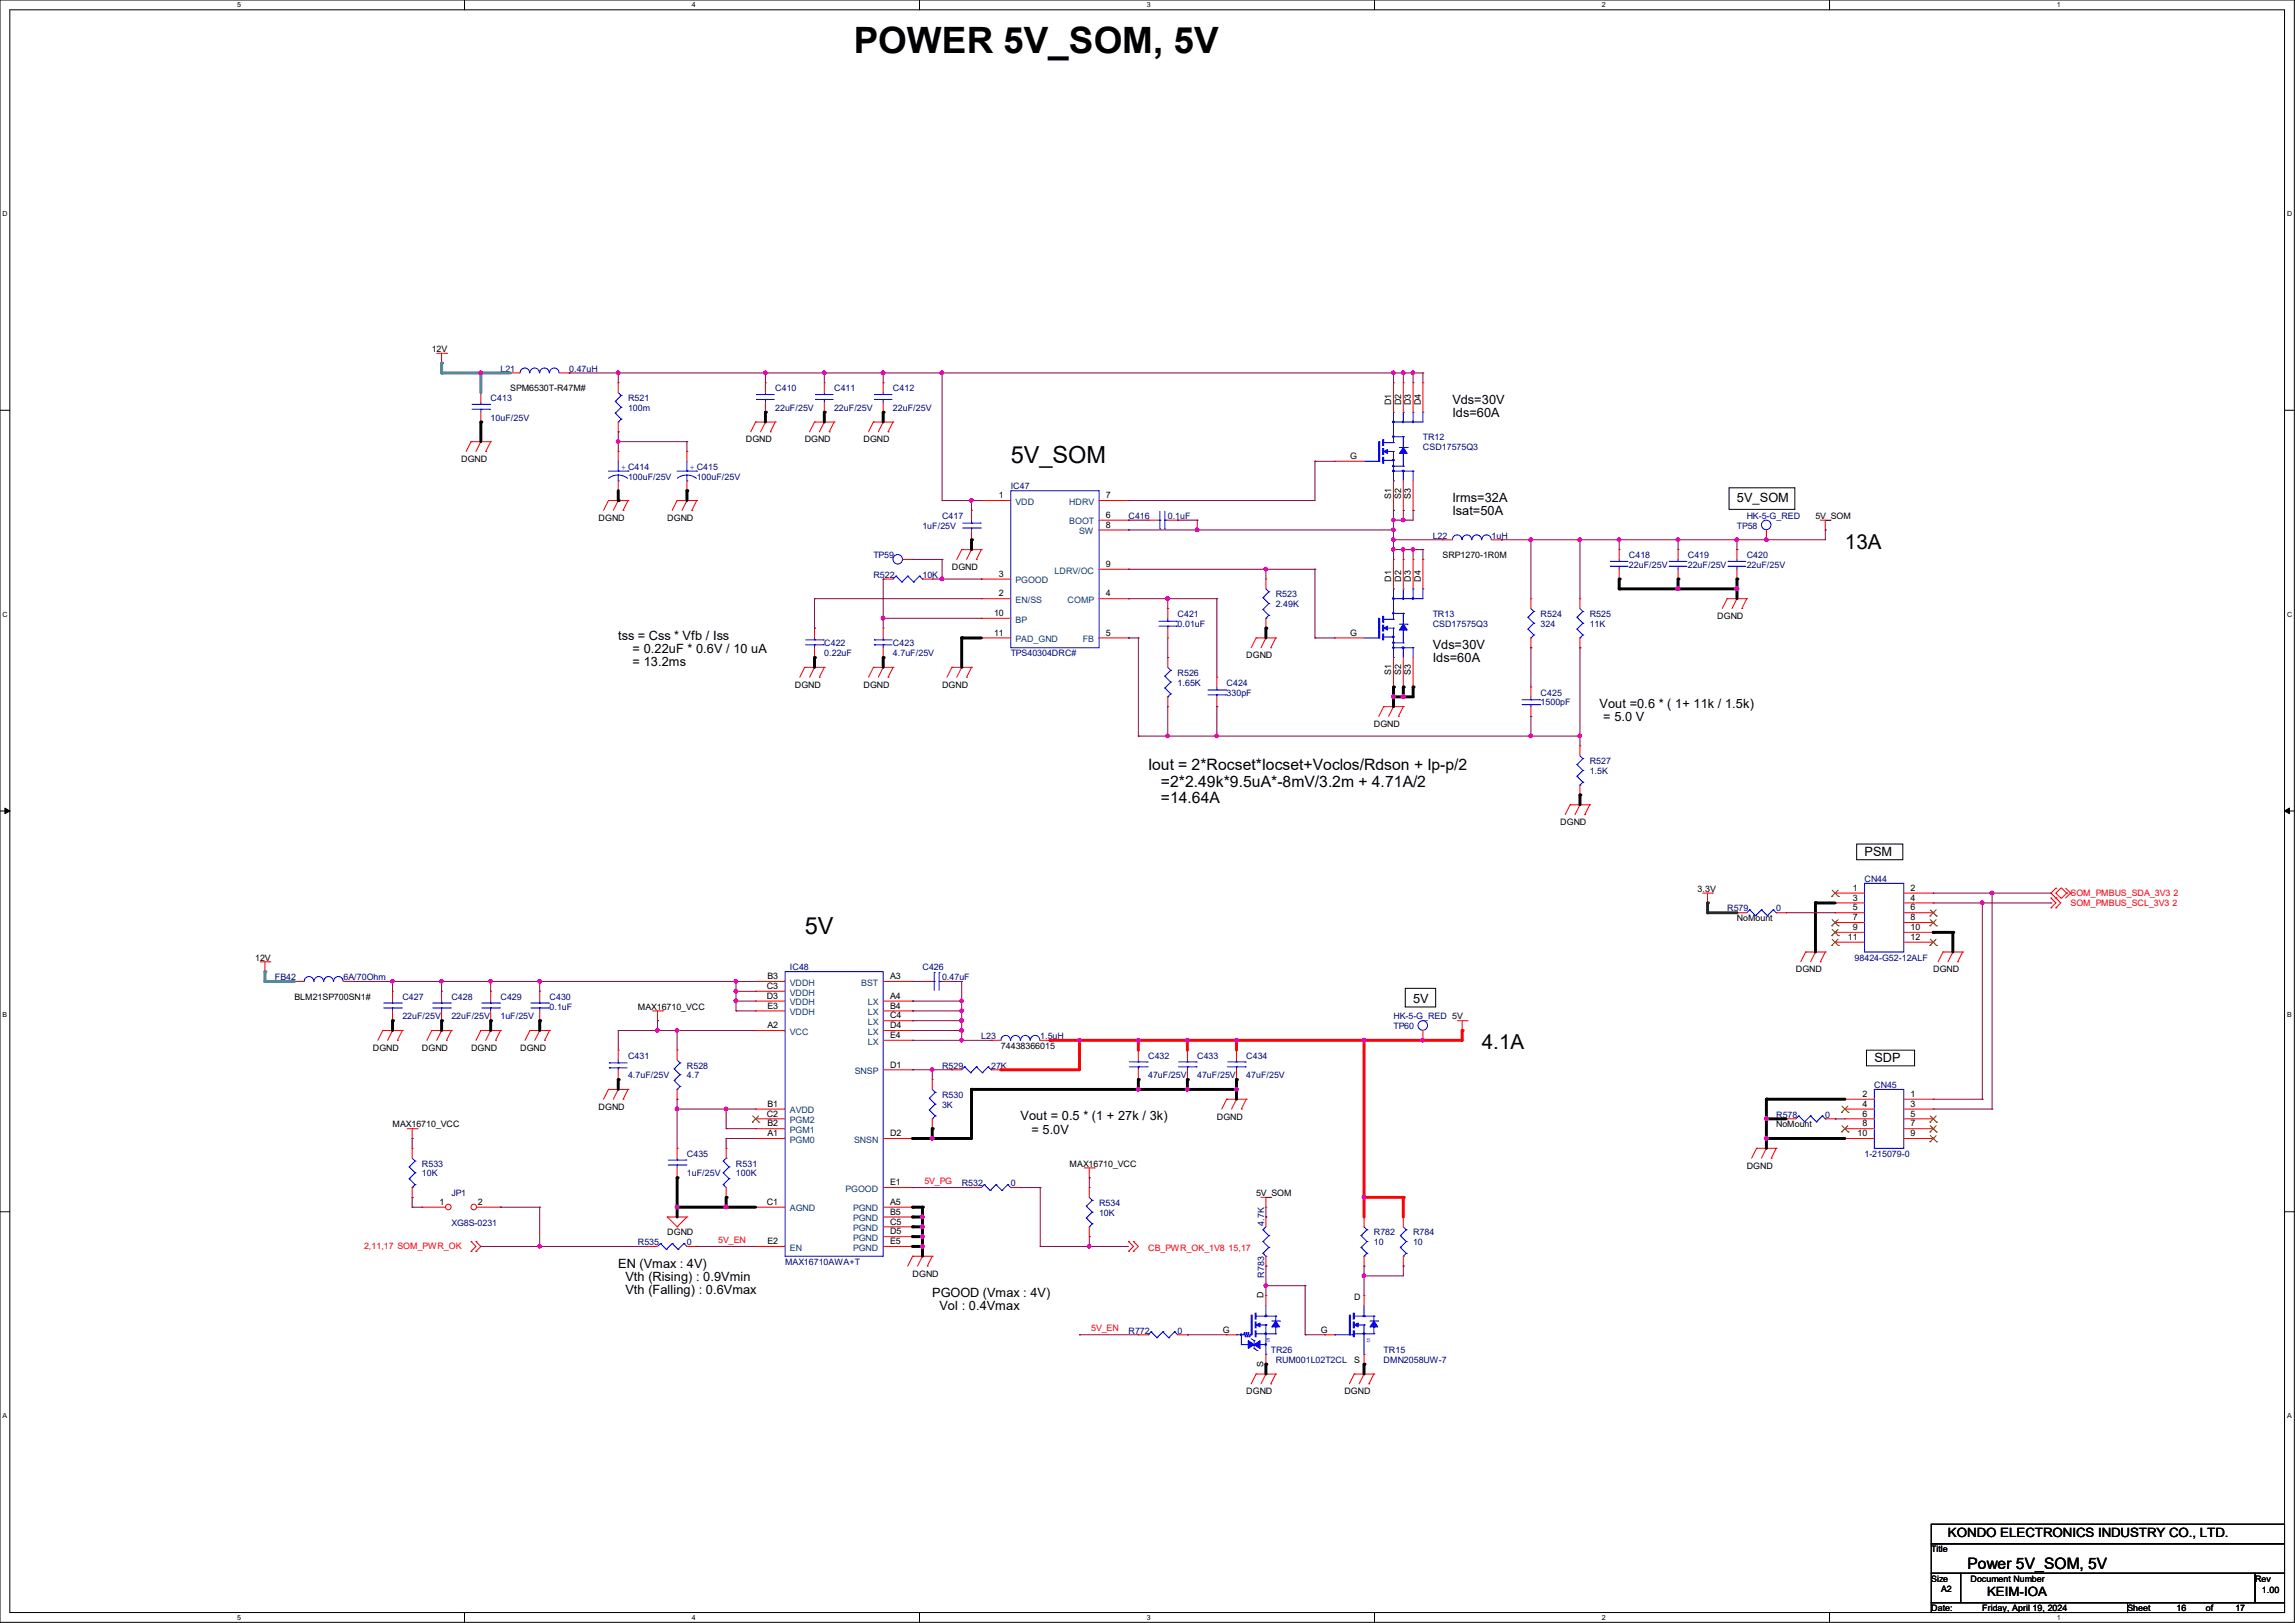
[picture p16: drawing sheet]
<svg xmlns="http://www.w3.org/2000/svg" width="297mm" height="210mm" viewBox="0 0 297 210" stroke-linecap="round" stroke-linejoin="round" font-family="sans-serif">
<defs><g id="words">
<text font-size="4.7" x="110.5" y="6.9">POWER 5V_SOM, 5V</text>
<g font-size="3">
<text x="130.8" y="59.9">5V_SOM</text>
<text x="104.1" y="120.9">5V</text>
</g>
<g font-size="2.7">
<text x="238.8" y="71">13A</text>
<text x="191.8" y="135.8">4.1A</text>
</g>
<g font-size="2">
<text x="148.6" y="99.7">Iout = 2*Rocset*Iocset+Voclos/Rdson + Ip-p/2</text>
<text x="150.2" y="101.8">=2*2.49k*9.5uA*-8mV/3.2m + 4.71A/2</text>
<text x="150.2" y="103.9">=14.64A</text>
<text x="254.6" y="203.1">Power 5V_SOM, 5V</text>
</g>
<g font-size="1.7">
<text x="188" y="52.3">Vds=30V</text>
<text x="188" y="54">Ids=60A</text>
<text x="188" y="65">Irms=32A</text>
<text x="224.8" y="65">5V_SOM</text>
<text x="188" y="66.7">Isat=50A</text>
<text x="80" y="82.8">tss = Css * Vfb / Iss</text>
<text x="81.9" y="84.5">= 0.22uF * 0.6V / 10 uA</text>
<text x="81.9" y="86.1">= 13.2ms</text>
<text x="185.4" y="84">Vds=30V</text>
<text x="185.4" y="85.7">Ids=60A</text>
<text x="207" y="91.7">Vout =0.6 * ( 1+ 11k / 1.5k)</text>
<text x="207.5" y="93.3">= 5.0 V</text>
<text x="241.3" y="110.7">PSM</text>
<text x="182.9" y="129.8">5V</text>
<text x="242.6" y="137.4">SDP</text>
<text x="132.1" y="145">Vout = 0.5 * (1 + 27k / 3k)</text>
<text x="133.5" y="146.7">= 5.0V</text>
<text x="80" y="164">EN (Vmax : 4V)</text>
<text x="80.9" y="165.7">Vth (Rising) : 0.9Vmin</text>
<text x="80.9" y="167.4">Vth (Falling) : 0.6Vmax</text>
<text x="120.6" y="167.9">PGOOD (Vmax : 4V)</text>
<text x="121.6" y="169.5">Vol : 0.4Vmax</text>
<text x="252.1" y="198.8">KONDO ELECTRONICS INDUSTRY CO., LTD.</text>
<text x="257.2" y="206.5">KEIM-IOA</text>
</g>
<g font-size="1.1">
<text x="55.9" y="45.6">12V</text>
<text x="66" y="50.6">SPM6530T-R47M#</text>
<text x="180" y="52.4" transform="rotate(-90 180 52.4)">D1</text>
<text x="181.3" y="52.4" transform="rotate(-90 181.3 52.4)">D2</text>
<text x="182.6" y="52.4" transform="rotate(-90 182.6 52.4)">D3</text>
<text x="183.9" y="52.4" transform="rotate(-90 183.9 52.4)">D4</text>
<text x="59.7" y="59.8">DGND</text>
<text x="96.5" y="57.2">DGND</text>
<text x="104.1" y="57.2">DGND</text>
<text x="111.8" y="57.2">DGND</text>
<text x="174.7" y="59.4">G</text>
<text x="129.3" y="64.5">1</text>
<text x="143.1" y="64.5">7</text>
<text x="180" y="64.5" transform="rotate(-90 180 64.5)">S1</text>
<text x="181.3" y="64.5" transform="rotate(-90 181.3 64.5)">S2</text>
<text x="182.6" y="64.5" transform="rotate(-90 182.6 64.5)">S3</text>
<text x="77.5" y="67.4">DGND</text>
<text x="86.4" y="67.4">DGND</text>
<text x="143.1" y="67">6</text>
<text x="143.1" y="68.3">8</text>
<text x="234.9" y="67.1">5V_SOM</text>
<text x="123.2" y="73.7">DGND</text>
<text x="129.3" y="77.2">2</text>
<text x="129.3" y="74.6">3</text>
<text x="143.1" y="77.2">4</text>
<text x="143.1" y="73.4">9</text>
<text x="180" y="75.3" transform="rotate(-90 180 75.3)">D1</text>
<text x="181.3" y="75.3" transform="rotate(-90 181.3 75.3)">D2</text>
<text x="182.6" y="75.3" transform="rotate(-90 182.6 75.3)">D3</text>
<text x="183.9" y="75.3" transform="rotate(-90 183.9 75.3)">D4</text>
<text x="186.7" y="72.2">SRP1270-1R0M</text>
<text x="128.6" y="79.7">10</text>
<text x="128.6" y="82.3">11</text>
<text x="143.1" y="82.3">5</text>
<text x="174.7" y="82.3">G</text>
<text x="222.2" y="80.1">DGND</text>
<text x="102.9" y="89">DGND</text>
<text x="111.8" y="89">DGND</text>
<text x="121.9" y="89">DGND</text>
<text x="161.3" y="85.2">DGND</text>
<text x="180" y="87.4" transform="rotate(-90 180 87.4)">S1</text>
<text x="181.3" y="87.4" transform="rotate(-90 181.3 87.4)">S2</text>
<text x="182.6" y="87.4" transform="rotate(-90 182.6 87.4)">S3</text>
<text x="177.8" y="94.1">DGND</text>
<text x="201.9" y="106.8">DGND</text>
<text x="219.7" y="115.4">3.3V</text>
<text x="224.8" y="119.2">NoMount</text>
<text x="239.8" y="115.3">1</text>
<text x="239.8" y="116.5">3</text>
<text x="239.8" y="117.8">5</text>
<text x="239.8" y="119.1">7</text>
<text x="247.3" y="115.3">2</text>
<text x="247.3" y="116.5">4</text>
<text x="247.3" y="117.8">6</text>
<text x="247.3" y="119.1">8</text>
<text x="33" y="124.3">12V</text>
<text x="232.4" y="125.8">DGND</text>
<text x="239.1" y="121.6">11</text>
<text x="239.8" y="120.4">9</text>
<text x="247.3" y="120.4">10</text>
<text x="247.3" y="121.6">12</text>
<text x="250.2" y="125.8">DGND</text>
<text x="38.1" y="129.4">BLM21SP700SN1#</text>
<text x="82.5" y="130.6">MAX16710_VCC</text>
<text x="99.2" y="128">C3</text>
<text x="99.2" y="129.2">D3</text>
<text x="99.3" y="126.7">B3</text>
<text x="99.3" y="130.5">E3</text>
<text x="115.2" y="126.7">A3</text>
<text x="115.2" y="129.2">A4</text>
<text x="115.2" y="130.5">B4</text>
<text x="115.2" y="131.8">C4</text>
<text x="48.3" y="136">DGND</text>
<text x="54.6" y="136">DGND</text>
<text x="61" y="136">DGND</text>
<text x="67.3" y="136">DGND</text>
<text x="99.3" y="133.1">A2</text>
<text x="115.2" y="133.1">D4</text>
<text x="115.2" y="134.3">E4</text>
<text x="129.5" y="135.7">74438366015</text>
<text x="77.5" y="143.6">DGND</text>
<text x="99.3" y="143.2">B1</text>
<text x="115.2" y="138.1">D1</text>
<text x="241" y="141.9">2</text>
<text x="241" y="143.2">4</text>
<text x="247.3" y="141.9">1</text>
<text x="247.3" y="143.2">3</text>
<text x="50.8" y="145.9">MAX16710_VCC</text>
<text x="99.2" y="144.5">C2</text>
<text x="99.3" y="145.8">B2</text>
<text x="99.3" y="147">A1</text>
<text x="115.2" y="147">D2</text>
<text x="157.5" y="144.9">DGND</text>
<text x="229.9" y="145.9">NoMount</text>
<text x="240.4" y="147">10</text>
<text x="241" y="144.5">6</text>
<text x="241" y="145.8">8</text>
<text x="247.3" y="144.5">5</text>
<text x="247.3" y="145.8">7</text>
<text x="247.3" y="147">9</text>
<text x="56.9" y="155.9">1</text>
<text x="61.8" y="155.9">2</text>
<text x="99.2" y="155.9">C1</text>
<text x="115.2" y="153.4">E1</text>
<text x="115.2" y="155.9">A5</text>
<text x="138.4" y="151">MAX16710_VCC</text>
<text x="162.6" y="154.8">5V_SOM</text>
<text x="226.1" y="151.2">DGND</text>
<text x="86.4" y="159.9">DGND</text>
<text x="99.3" y="161">E2</text>
<text x="115.2" y="157.2">B5</text>
<text x="115.2" y="158.5">C5</text>
<text x="115.2" y="159.7">D5</text>
<text x="115.2" y="161">E5</text>
<text x="118.1" y="165.2">DGND</text>
<text x="158.2" y="172.4">G</text>
<text x="163.5" y="168" transform="rotate(-90 163.5 168)">D</text>
<text x="170.9" y="172.4">G</text>
<text x="175.3" y="168.2">D</text>
<text x="163.5" y="176.9" transform="rotate(-90 163.5 176.9)">S</text>
<text x="175.3" y="176.4">S</text>
<text x="161.3" y="180.4">DGND</text>
<text x="174" y="180.4">DGND</text>
<text x="249.9" y="200.9">Title</text>
<text x="249.9" y="204.7">Size</text>
<text x="249.9" y="208.5">Date:</text>
<text x="251.2" y="206">A2</text>
<text x="255" y="204.7">Document Number</text>
<text x="256.5" y="208.5">Friday, April 19, 2024</text>
<text x="275.3" y="208.5">Sheet</text>
<text x="281.7" y="208.5">16</text>
<text x="285.5" y="208.5">of</text>
<text x="289.3" y="208.5">17</text>
<text x="291.8" y="204.7">Rev</text>
<text x="292.7" y="206.1">1.00</text>
</g>
<g font-size="1.1" fill="#000080">
<text x="63.5" y="51.9">C413</text>
<text x="64.8" y="48.1">L21</text>
<text x="73.7" y="48.1">0.47uH</text>
<text x="81.3" y="51.9">R521</text>
<text x="81.3" y="53.2">100m</text>
<text x="100.3" y="50.6">C410</text>
<text x="100.3" y="53.2">22uF/25V</text>
<text x="107.9" y="50.6">C411</text>
<text x="107.9" y="53.2">22uF/25V</text>
<text x="115.6" y="50.6">C412</text>
<text x="115.6" y="53.2">22uF/25V</text>
<text x="63.5" y="54.4">10uF/25V</text>
<text x="184.1" y="57">TR12</text>
<text x="184.1" y="58.3">CSD17575Q3</text>
<text x="81.3" y="62.1">100uF/25V</text>
<text x="90.2" y="62.1">100uF/25V</text>
<text x="130.8" y="63.3">IC47</text>
<text x="119.4" y="68.4">1uF/25V</text>
<text x="121.9" y="67.1">C417</text>
<text x="146" y="67.1">C416</text>
<text x="151.1" y="67.1">0.1uF</text>
<text x="185.4" y="69.7">L22</text>
<text x="193" y="69.7">1uH</text>
<text x="224.8" y="68.4">TP58</text>
<text x="226.1" y="67.1">HK-5-G_RED</text>
<text x="113" y="72.2">TP59</text>
<text x="113" y="74.8">R522</text>
<text x="119.4" y="74.8">10K</text>
<text x="165.1" y="77.3">R523</text>
<text x="210.8" y="72.2">C418</text>
<text x="210.8" y="73.5">22uF/25V</text>
<text x="218.4" y="72.2">C419</text>
<text x="218.4" y="73.5">22uF/25V</text>
<text x="226.1" y="72.2">C420</text>
<text x="226.1" y="73.5">22uF/25V</text>
<text x="106.7" y="83.7">C422</text>
<text x="115.6" y="83.7">C423</text>
<text x="152.4" y="79.8">C421</text>
<text x="152.4" y="81.1">0.01uF</text>
<text x="165.1" y="78.6">2.49K</text>
<text x="185.4" y="79.8">TR13</text>
<text x="185.4" y="81.1">CSD17575Q3</text>
<text x="199.4" y="79.8">R524</text>
<text x="199.4" y="81.1">324</text>
<text x="205.7" y="79.8">R525</text>
<text x="205.7" y="81.1">11K</text>
<text x="106.7" y="84.9">0.22uF</text>
<text x="115.6" y="84.9">4.7uF/25V</text>
<text x="130.8" y="84.9">TPS40304DRC#</text>
<text x="152.4" y="87.5">R526</text>
<text x="152.4" y="88.7">1.65K</text>
<text x="158.7" y="88.7">C424</text>
<text x="158.7" y="90">330pF</text>
<text x="199.4" y="90">C425</text>
<text x="199.4" y="91.3">1500pF</text>
<text x="205.7" y="98.9">R527</text>
<text x="205.7" y="100.2">1.5K</text>
<text x="223.5" y="117.9">R579</text>
<text x="229.9" y="117.9">0</text>
<text x="241.3" y="114.1">CN44</text>
<text x="102.2" y="125.6">IC48</text>
<text x="119.4" y="125.6">C426</text>
<text x="240" y="124.3">98424-G52-12ALF</text>
<text x="35.6" y="126.8">FB42</text>
<text x="44.4" y="126.8">6A/70Ohm</text>
<text x="52.1" y="129.4">C427</text>
<text x="52.1" y="131.9">22uF/25V</text>
<text x="58.4" y="129.4">C428</text>
<text x="58.4" y="131.9">22uF/25V</text>
<text x="64.8" y="129.4">C429</text>
<text x="64.8" y="131.9">1uF/25V</text>
<text x="71.1" y="129.4">C430</text>
<text x="71.1" y="130.6">0.1uF</text>
<text x="121.9" y="126.8">0.47uF</text>
<text x="180.3" y="131.9">HK-5-G_RED 5V</text>
<text x="81.3" y="137">C431</text>
<text x="127" y="134.5">L23</text>
<text x="134.6" y="134.5">1.5uH</text>
<text x="148.6" y="137">C432</text>
<text x="154.9" y="137">C433</text>
<text x="161.3" y="137">C434</text>
<text x="180.3" y="133.2">TP60</text>
<text x="81.3" y="139.5">4.7uF/25V</text>
<text x="88.9" y="138.3">R528</text>
<text x="88.9" y="139.5">4.7</text>
<text x="121.9" y="142.1">R530</text>
<text x="121.9" y="143.3">3K</text>
<text x="121.9" y="138.3">R529</text>
<text x="128.3" y="138.3">27K</text>
<text x="148.6" y="139.5">47uF/25V</text>
<text x="154.9" y="139.5">47uF/25V</text>
<text x="161.3" y="139.5">47uF/25V</text>
<text x="242.6" y="140.8">CN45</text>
<text x="88.9" y="149.7">C435</text>
<text x="229.9" y="144.6">R578</text>
<text x="236.2" y="144.6">0</text>
<text x="241.3" y="149.7">1-215079-0</text>
<text x="54.6" y="151">R533</text>
<text x="54.6" y="152.2">10K</text>
<text x="58.4" y="154.8">JP1</text>
<text x="88.9" y="152.2">1uF/25V</text>
<text x="95.2" y="151">R531</text>
<text x="95.2" y="152.2">100K</text>
<text x="124.5" y="153.5">R532</text>
<text x="130.8" y="153.5">0</text>
<text x="58.4" y="158.6">XG8S-0231</text>
<text x="82.5" y="161.1">R535</text>
<text x="88.9" y="161.1">0</text>
<text x="142.2" y="156">R534</text>
<text x="142.2" y="157.3">10K</text>
<text x="163.6" y="158.6" transform="rotate(-90 163.6 158.6)">4.7K</text>
<text x="177.8" y="159.9">R782</text>
<text x="177.8" y="161.1">10</text>
<text x="182.9" y="159.9">R784</text>
<text x="182.9" y="161.1">10</text>
<text x="101.6" y="163.7">MAX16710AWA+T</text>
<text x="163.6" y="165.3" transform="rotate(-90 163.6 165.3)">R783</text>
<text x="146" y="172.6">R772</text>
<text x="152.4" y="172.6">0</text>
<text x="164.5" y="175.1">TR26</text>
<text x="165.1" y="176.4">RUM001L02T2CL</text>
<text x="179.1" y="175.1">TR15</text>
<text x="179.1" y="176.4">DMN2058UW-7</text>
</g>
<g font-size="1.1" fill="#00f">
<text x="80.4" y="60.8">+ C414</text>
<text x="89.3" y="60.8">+ C415</text>
<text x="163.8" y="173.7">s</text>
<text x="176.8" y="173.7">s</text>
</g>
<g font-size="1.1" fill="#004080">
<text x="131.4" y="65.3">VDD</text>
<text x="138.4" y="65.3">HDRV</text>
<text x="138.4" y="67.9">BOOT</text>
<text x="139.7" y="69.1">SW</text>
<text x="131.4" y="75.5">PGOOD</text>
<text x="136.5" y="74.2">LDRV/OC</text>
<text x="131.4" y="78">EN/SS</text>
<text x="131.4" y="80.6">BP</text>
<text x="131.4" y="83.1">PAD_GND</text>
<text x="138.2" y="78">COMP</text>
<text x="140.1" y="83.1">FB</text>
<text x="102.2" y="127.6">VDDH</text>
<text x="102.2" y="128.8">VDDH</text>
<text x="102.2" y="130.1">VDDH</text>
<text x="102.2" y="131.4">VDDH</text>
<text x="111.5" y="127.6">BST</text>
<text x="112.3" y="130.1">LX</text>
<text x="112.3" y="131.4">LX</text>
<text x="102.2" y="133.9">VCC</text>
<text x="112.3" y="132.6">LX</text>
<text x="112.3" y="133.9">LX</text>
<text x="112.3" y="135.2">LX</text>
<text x="110.6" y="139">SNSP</text>
<text x="102.2" y="144.1">AVDD</text>
<text x="102.2" y="145.3">PGM2</text>
<text x="102.2" y="146.6">PGM1</text>
<text x="102.2" y="147.9">PGM0</text>
<text x="110.5" y="147.9">SNSN</text>
<text x="109.4" y="154.2">PGOOD</text>
<text x="102.2" y="161.8">EN</text>
<text x="102.2" y="156.8">AGND</text>
<text x="110.4" y="156.8">PGND</text>
<text x="110.4" y="158">PGND</text>
<text x="110.4" y="159.3">PGND</text>
<text x="110.4" y="160.6">PGND</text>
<text x="110.4" y="161.8">PGND</text>
</g>
<g font-size="1.1" fill="#f00">
<text x="268" y="115.9">SOM_PMBUS_SDA_3V3 2</text>
<text x="268" y="117.2">SOM_PMBUS_SCL_3V3 2</text>
<text x="119.6" y="153.2">5V_PG</text>
<text x="47.1" y="161.6">2,11,17 SOM_PWR_OK</text>
<text x="93" y="160.8">5V_EN</text>
<text x="148.6" y="161.9">CB_PWR_OK_1V8 15,17</text>
<text x="141.2" y="172.3">5V_EN</text>
</g>
<g font-size=".9">
<text x="30.7" y=".9">5</text>
<text x="89.5" y=".9">4</text>
<text x="148.4" y=".9">3</text>
<text x="207.3" y=".9">2</text>
<text x="266.2" y=".9">1</text>
<text x=".3" y="28">D</text>
<text x="296" y="28">D</text>
<text x=".3" y="79.8">C</text>
<text x="296" y="79.8">C</text>
<text x=".3" y="131.7">B</text>
<text x="296" y="131.7">B</text>
<text x=".3" y="183.5">A</text>
<text x="296" y="183.5">A</text>
<text x="30.7" y="209.6">5</text>
<text x="89.5" y="209.6">4</text>
<text x="148.4" y="209.6">3</text>
<text x="207.3" y="209.6">2</text>
<text x="266.2" y="209.6">1</text>
</g>
</g></defs>
<path d="M0 0h296.9v209.9h-296.9zM1.3 1.3h294.4v207.4h-294.4z" fill="none" stroke="#000" stroke-width=".13"/>
<g fill="#fff">
<path d="M30.7 .1h.5v1h-.5z"/>
<path d="M30.7 208.8h.5v1h-.5z"/>
</g>
<path d="M60.1 0v1.3M60.1 208.7v1.2" fill="none" stroke="#000" stroke-width=".13"/>
<g fill="#fff">
<path d="M89.5 .1h.5v1h-.5z"/>
<path d="M89.5 208.8h.5v1h-.5z"/>
</g>
<path d="M119 0v1.3M119 208.7v1.2" fill="none" stroke="#000" stroke-width=".13"/>
<g fill="#fff">
<path d="M148.4 .1h.5v1h-.5z"/>
<path d="M148.4 208.8h.5v1h-.5z"/>
</g>
<path d="M177.9 0v1.3M177.9 208.7v1.2" fill="none" stroke="#000" stroke-width=".13"/>
<g fill="#fff">
<path d="M207.3 .1h.5v1h-.5z"/>
<path d="M207.3 208.8h.5v1h-.5z"/>
</g>
<path d="M236.8 0v1.3M236.8 208.7v1.2" fill="none" stroke="#000" stroke-width=".13"/>
<g fill="#fff">
<path d="M266.2 .1h.5v1h-.5z"/>
<path d="M266.2 208.8h.5v1h-.5z"/>
<path d="M.3 27.2h.7v1h-.7z"/>
<path d="M296 27.2h.6v1h-.6z"/>
<path d="M.3 79h.7v1h-.7z"/>
<path d="M296 79h.6v1h-.6z"/>
</g>
<path d="M0 53.1h1.3M295.7 53.1h1.2" fill="none" stroke="#000" stroke-width=".13"/>
<g fill="#fff">
<path d="M.3 130.9h.6v1h-.6z"/>
<path d="M296 130.9h.6v1h-.6z"/>
</g>
<path d="M0 104.9h1.3M295.7 104.9h1.2" fill="none" stroke="#000" stroke-width=".13"/>
<path d="M.6 104.6l.7 .3-.7 .4zM295.7 104.9l.6-.3v.7z" fill="#000" stroke="#000" stroke-width=".13"/>
<g fill="#fff">
<path d="M.3 182.7h.6v1h-.6z"/>
<path d="M296 182.7h.5v1h-.5z"/>
</g>
<g fill="none" stroke="#000" stroke-width=".13">
<path d="M223.8 63.1h8.5v2.8h-8.5zM240.3 109.2h6v2.1h-6zM181.9 127.9h3.9v2.4h-3.9zM241.6 135.9h6.2v2h-6.2zM0 156.8h1.3M295.7 156.8h1.2M249.9 197.2h45.8v2.6h-45.8zM249.9 199.8h45.8v3.8h-45.8zM249.9 203.6h3.8v3.8h-3.8zM249.9 207.4h25.4v1.3h-25.4zM253.7 203.6h38.1v3.8h-38.1zM275.3 207.4h20.4v1.3h-20.4z"/>
<path d="M291.8 203.6h3.9v3.8h-3.9z"/>
</g>
<g fill="none" stroke="#f00" stroke-width=".13">
<path d="M56.5 45.7h1.3M57.1 47h.1M57.1 45.7v1.3M57.8 45.7h.1M61 57.1h.1M61 57.1l-.7 1.3M61 57.1h2.5M62.2 57.1h.1M62.2 57.1l-.6 1.3M62.9 58.4h.1M63.5 57.1h.1M63.5 57.1l-.6 1.3"/>
<path d="M66 48.3h.1M66 48.3h1.3M72.4 48.3h1.3M73.7 48.3h.1M80 49.5h.1M80 55.9h.1M80 58.4h.1M80 49.5v1.3M80 54.6v1.3M80 58.4v1.3M88.9 58.4h.1M88.9 58.4v1.3"/>
<path d="M97.8 54.6h.1M97.8 54.6l-.6 1.3M97.8 54.6h2.5M99.1 54.6h.1M99.1 54.6l-.7 1.3M99.7 55.9h.1M100.3 54.6h.1M100.3 54.6l-.6 1.3M105.4 54.6h.1M105.4 54.6h2.5M105.4 54.6l-.6 1.3M106.7 54.6h.1"/>
<path d="M106.7 49.5h.1M106.7 53.3h.1M106.7 54.6l-.7 1.3M106.7 49.5v1.3M106.7 52.1v1.2M107.3 55.9h.1M107.9 54.6h.1M107.9 54.6l-.6 1.3M113 54.6h.1M113 54.6h2.6M113 54.6l-.6 1.3M114.3 54.6h.1"/>
<path d="M114.3 54.6l-.6 1.3M114.9 55.9h.1M115.6 54.6h.1M115.6 54.6l-.7 1.3M172.7 59.7h.1M172.7 59.7h3.8M180.3 49.5h.1M180.3 49.5v3.8M181.6 49.5h.1M181.6 49.5v3.8M182.9 49.5h.1M182.9 49.5v3.8"/>
<path d="M184.1 49.5h.1M184.1 49.5v3.8M78.7 64.8h.1M78.7 64.8l-.6 1.2M78.7 64.8h2.6M80 64.8h.1M80 63.5h.1M80 64.8l-.6 1.2M80 62.2v1.3M80.6 66h.1M81.3 64.8h.1M81.3 64.8l-.7 1.2"/>
<path d="M87.6 64.8h.1M87.6 64.8h2.6M87.6 64.8l-.6 1.2M88.9 64.8h.1M88.9 63.5h.1M88.9 64.8l-.6 1.2M88.9 62.2v1.3M89.5 66h.1M90.2 64.8h.1M90.2 64.8l-.7 1.2M114.3 74.9h.1M114.3 74.9h1.3"/>
<path d="M116.8 72.4h1.3M118.1 72.4h.1M119.4 74.9h1.2M120.6 74.9h.1M124.5 71.1h.1M124.5 71.1l-.7 1.3M124.5 71.1h2.5M125.7 71.1h.1M125.7 69.8h.1M125.7 66h.1M125.7 71.1l-.6 1.3M125.7 66v1.3"/>
<path d="M125.7 68.6v1.2M126.4 72.4h.1M127 71.1h.1M127 71.1l-.6 1.3M148.6 67.3h.1M148.6 67.3h1.3M151.1 78.7h.1M151.1 67.3h1.3M151.1 78.7v1.3M152.4 67.3h.1M163.8 74.9h.1M163.8 74.9v1.3"/>
<path d="M180.3 72.4h.1M180.3 66h.1M180.3 62.2v3.8M180.3 72.4v3.8M181.6 72.4h.1M181.6 66h.1M181.6 62.2v3.8M181.6 72.4v3.8M182.9 72.4h.1M182.9 66h.1M182.9 62.2v3.8M182.9 72.4v3.8"/>
<path d="M184.1 72.4h.1M184.1 72.4v3.8M186.7 69.8h.1M186.7 69.8h1.3M193 69.8h1.3M194.3 69.8h.1M198.1 77.5h.1M198.1 77.5v1.2M209.5 71.1h.1M209.5 74.9h.1M209.5 71.1v1.3M209.5 73.7v1.2"/>
<path d="M217.2 71.1h.1M217.2 74.9h.1M217.2 71.1v1.3M217.2 73.7v1.2M223.5 77.5h.1M223.5 77.5l-.6 1.2M223.5 77.5h2.6M224.8 77.5h.1M224.8 71.1h.1M224.8 74.9h.1M224.8 77.5l-.6 1.2M224.8 71.1v1.3"/>
<path d="M224.8 73.7v1.2M225.4 78.7h.1M226.1 77.5h.1M226.1 77.5l-.7 1.2M228.6 69.8h.1M228.6 68.6v1.2M235.6 67.3h1.3M236.2 68.6h.1M236.2 67.3v1.3M236.9 67.3h.1M104.1 86.4h.1M104.1 86.4h2.6"/>
<path d="M104.1 86.4l-.6 1.2M105.4 86.4h.1M105.4 81.3h.1M105.4 85.1h.1M105.4 86.4l-.6 1.2M105.4 81.3v1.2M105.4 83.8v1.3M106 87.6h.1M106.7 86.4h.1M106.7 86.4l-.7 1.2M113 86.4h.1M113 86.4h2.6"/>
<path d="M113 86.4l-.6 1.2M114.3 86.4h.1M114.3 81.3h.1M114.3 85.1h.1M114.3 86.4l-.6 1.2M114.3 81.3v1.2M114.3 83.8v1.3M114.9 87.6h.1M115.6 86.4h.1M115.6 86.4l-.7 1.2M123.2 86.4h.1M123.2 86.4l-.6 1.2"/>
<path d="M123.2 86.4h2.5M124.5 86.4h.1M124.5 86.4l-.7 1.2M125.1 87.6h.1M125.7 86.4h.1M125.7 86.4l-.6 1.2M151.1 85.1h.1M151.1 91.4h.1M151.1 82.5h.1M151.1 81.3v1.2M151.1 85.1v1.3M151.1 90.2v1.2"/>
<path d="M157.5 91.4h.1M157.5 87.6h.1M157.5 87.6v1.3M157.5 90.2v1.2M162.6 82.5h.1M162.6 82.5l-.7 1.3M162.6 82.5h2.5M163.8 82.5h.1M163.8 81.3h.1M163.8 82.5l-.6 1.3M163.8 80v1.3M164.5 83.8h.1"/>
<path d="M165.1 82.5h.1M165.1 82.5l-.6 1.3M172.7 82.5h.1M172.7 82.5h3.8M179.1 91.4h.1M179.1 91.4l-.7 1.3M179.1 91.4h2.5M180.3 91.4h.1M180.3 88.9h.1M180.3 91.4l-.6 1.3M180.3 85.1v3.8M181 92.7h.1"/>
<path d="M181.6 91.4h.1M181.6 88.9h.1M181.6 91.4l-.6 1.3M181.6 85.1v3.8M182.9 88.9h.1M182.9 85.1v3.8M198.1 83.8h.1M198.1 92.7h.1M198.1 88.9h.1M198.1 82.5v1.3M198.1 88.9v1.3M198.1 91.4v1.3"/>
<path d="M204.5 96.5h.1M204.5 96.5v1.3M203.2 104.1h.1M203.2 104.1l-.6 1.3M203.2 104.1h2.5M204.5 104.1h.1M204.5 102.9h.1M204.5 104.1l-.7 1.3M204.5 101.6v1.3M205.1 105.4h.1M205.7 104.1h.1M205.7 104.1l-.6 1.3"/>
<path d="M220.3 115.6h1.3M221 116.8h.1M221 115.6v1.2M221.6 115.6h.1M224.8 118.1h.1M224.8 118.1h1.3M229.9 118.1h1.2M231.1 118.1h.1M237.5 115.6h.1M237.5 116.8h.1M237.5 118.1h.1M237.5 119.4h.1"/>
<path d="M237.5 115.6h3.8M237.5 118.1h3.8M237.5 116.8h3.8M237.5 119.4h3.8M246.4 115.6h3.8M246.4 118.1h3.8M246.4 116.8h3.8M246.4 119.4h3.8M250.2 115.6h.1M250.2 116.8h.1M250.2 118.1h.1M250.2 119.4h.1"/>
<path d="M265.4 117.5h.1M265.4 116.2h.1M265.4 116.2l.7 .6-.7 .7M266.1 114.9h.1M266.1 116.2h.1M266.1 117.5h.1M266.1 114.9l-.7 .7 1.3 1.2-.6 .7M266.7 116.2h.1M266.7 114.9h.1M266.7 114.9l-.6 .7 .6 .6M266.8 114.9l.7 .7M267.3 114.9l.7 .7"/>
<path d="M267.5 115.6h.1M267.5 115.6l-.7 .6M268 115.6h.1M268 115.6l-.7 .6M33.7 124.5h1.2M34.3 125.7h.1M34.3 124.5v1.2M34.9 124.5h.1M49.5 133.3h.1M49.5 133.3l-.6 1.3M49.5 133.3h2.6M50.8 133.3h.1"/>
<path d="M50.8 133.3l-.6 1.3M51.4 134.6h.1M52.1 133.3h.1M52.1 133.3l-.7 1.3M55.9 133.3h.1M55.9 133.3h2.5M55.9 133.3l-.7 1.3M57.1 133.3h.1M57.1 128.3h.1M57.1 132.1h.1M57.1 128.3v1.2M57.1 130.8v1.3"/>
<path d="M57.1 133.3l-.6 1.3M57.8 134.6h.1M58.4 133.3h.1M58.4 133.3l-.6 1.3M62.2 133.3h.1M62.2 133.3h2.6M62.2 133.3l-.6 1.3M63.5 133.3h.1M63.5 133.3l-.6 1.3M64.1 134.6h.1M64.8 133.3h.1M64.8 133.3l-.7 1.3"/>
<path d="M68.6 133.3h.1M68.6 133.3h2.5M68.6 133.3l-.7 1.3M69.8 133.3h.1M69.8 128.3h.1M69.8 132.1h.1M69.8 133.3l-.6 1.3M69.8 128.3v1.2M69.8 130.8v1.3M70.5 134.6h.1M71.1 133.3h.1M71.1 133.3l-.6 1.3"/>
<path d="M80 139.7h.1M80 135.9h.1M80 135.9v1.3M80 138.4v1.3M84.5 130.8h1.2M85.1 132.1h.1M85.1 130.8v1.3M85.7 130.8h.1M97.8 127h.1M97.8 128.3h.1M97.8 129.5h.1M97.8 130.8h.1"/>
<path d="M97.8 133.3h.1M97.8 133.3h3.8M97.8 130.8h3.8M97.8 127h3.8M97.8 128.3h3.8M97.8 129.5h3.8M114.3 132.1h3.8M114.3 133.3h3.8M114.3 130.8h3.8M114.3 127h3.8M114.3 129.5h3.8M114.3 134.6h3.8"/>
<path d="M114.3 138.4h3.8M118.1 127h.1M118.1 129.5h.1M118.1 130.8h.1M118.1 132.1h.1M118.1 133.3h.1M118.1 134.6h.1M118.1 138.4h.1M119.4 127h.1M119.4 127h1.2M120.6 139.7h.1M120.6 139.7v1.3"/>
<path d="M121.9 127h1.3M123.2 127h.1M123.2 138.4h.1M123.2 138.4h1.3M128.3 134.6h.1M128.3 134.6h1.2M128.3 138.4h1.2M129.5 138.4h.1M134.6 134.6h1.3M135.9 134.6h.1M147.3 135.9h.1M147.3 139.7h.1"/>
<path d="M147.3 135.9v1.3M147.3 138.4v1.3M153.7 135.9h.1M153.7 139.7h.1M153.7 135.9v1.3M153.7 138.4v1.3M184.1 134.6h.1M184.1 133.3v1.3M188.6 132.1h1.3M189.2 133.3h.1M189.2 132.1v1.2M189.9 132.1h.1"/>
<path d="M233.7 123.2h.1M233.7 123.2h2.5M233.7 123.2l-.7 1.3M234.9 123.2h.1M234.9 123.2l-.6 1.3M235.6 124.5h.1M236.2 123.2h.1M236.2 123.2l-.6 1.3M237.5 120.6h.1M237.5 121.9h.1M237.5 120.6h3.8M237.5 121.9h3.8"/>
<path d="M246.4 120.6h3.8M246.4 121.9h3.8M250.2 120.6h.1M250.2 121.9h.1M251.5 123.2h.1M251.5 123.2l-.7 1.3M251.5 123.2h2.5M252.7 123.2h.1M252.7 123.2l-.6 1.3M253.4 124.5h.1M254 123.2h.1M254 123.2l-.6 1.3"/>
<path d="M52.7 146h1.3M53.3 147.3h.1M53.3 148.6h.1M53.3 154.9h.1M53.3 146v1.3M53.3 148.6v1.3M53.3 153.7v1.2M54 146h.1M78.7 141h.1M78.7 141l-.6 1.2M78.7 141h2.6M80 141h.1"/>
<path d="M80 141l-.6 1.2M80.6 142.2h.1M81.3 141h.1M81.3 141l-.7 1.2M86.4 157.5h.1M86.4 157.5h2.5M86.4 157.5l1.2 1.2M87.6 158.7h.1M87.6 148.6h.1M87.6 152.4h.1M87.6 148.6v1.3M87.6 151.1v1.3"/>
<path d="M88.9 157.5h.1M88.9 157.5l-1.3 1.2M94 154.9h.1M94 148.6h.1M94 148.6v1.3M94 153.7v1.2M97.8 143.5h.1M97.8 144.8h.1M97.8 146h.1M97.8 147.3h.1M97.8 156.2h.1M97.8 146h3.8"/>
<path d="M97.8 144.8h3.8M97.8 143.5h3.8M97.8 147.3h3.8M97.8 156.2h3.8M114.3 157.5h3.8M114.3 147.3h3.8M114.3 153.7h3.8M114.3 156.2h3.8M114.3 158.7h3.8M118.1 147.3h.1M118.1 153.7h.1M118.1 156.2h.1"/>
<path d="M118.1 157.5h.1M118.1 158.7h.1M120.6 146h.1M120.6 144.8v1.2M140.3 151.1h1.3M141 152.4h.1M141 153.7h.1M141 151.1v1.3M141 153.7v1.2M141 158.7v1.3M141.6 151.1h.1M158.7 142.2h.1"/>
<path d="M158.7 142.2l-.6 1.3M158.7 142.2h2.6M160 142.2h.1M160 142.2l-.6 1.3M160.7 143.5h.1M161.3 142.2h.1M161.3 142.2l-.6 1.3M163.2 154.9h1.3M163.8 156.2h.1M163.8 157.5h.1M163.8 154.9v1.3M163.8 157.5v1.2"/>
<path d="M164.5 154.9h.1M176.5 157.5h.1M176.5 157.5v1.2M181.6 157.5h.1M181.6 157.5v1.2M227.3 148.6h.1M227.3 148.6l-.6 1.3M227.3 148.6h2.6M228.6 148.6h.1M228.6 148.6l-.6 1.3M229.2 149.9h.1M229.9 148.6h.1"/>
<path d="M229.9 148.6l-.7 1.3M231.1 144.8h.1M231.1 144.8h1.3M236.2 144.8h1.3M237.5 144.8h.1M61 161.9h.1M61 160.7h.1M61 160.7l.6 .6-.6 .6M61.6 160.7h.1M61.6 161.9h.1M61.6 160.7l.6 .6-.6 .6M83.8 161.3h.1"/>
<path d="M83.8 161.3h1.3M88.9 161.3h1.3M90.2 161.3h.1M97.8 161.3h.1M97.8 161.3h3.8M114.3 161.3h3.8M114.3 160h3.8M118.1 162.6h.1M118.1 160h.1M118.1 161.3h.1M118.1 162.6l-.6 1.2M118.1 162.6h2.5"/>
<path d="M119.4 162.6h.1M119.4 162.6l-.7 1.2M120 163.8h.1M120.6 162.6h.1M120.6 162.6l-.6 1.2M141 160h.1M146 160.7h.1M146 161.9h.1M146 160.7l.7 .6-.7 .6M146.7 160.7h.1M146.7 161.9h.1M146.7 160.7l.6 .6-.6 .6"/>
<path d="M147.3 172.7h.1M147.3 172.7h1.3M152.4 172.7h1.3M153.7 172.7h.1M158.7 172.7h.1M158.7 172.7h1.3M162.6 177.8h.1M162.6 177.8h2.5M162.6 177.8l-.7 1.3M163.8 177.8h.1M163.8 163.8h.1M163.8 176.5h.1"/>
<path d="M163.8 167.6h.1M163.8 177.8l-.6 1.3M163.8 162.6v1.2M163.8 167.6v1.3M163.8 175.3v1.2M164.5 179.1h.1M165.1 177.8h.1M165.1 177.8l-.6 1.3M175.3 177.8h.1M175.3 177.8l-.7 1.3M175.3 177.8h2.5M176.5 177.8h.1"/>
<path d="M176.5 163.8h.1M176.5 177.8l-.6 1.3M176.5 162.6v1.2M177.2 179.1h.1M177.8 177.8h.1M177.8 177.8l-.6 1.3M181.6 163.8h.1M181.6 162.6v1.2"/>
</g>
<g fill="none" stroke="#00f" stroke-width=".13">
<path d="M68.5 48.3a.61 .61 0 0 0-.6-.7 .61 .61 0 0 0-.6 .7M69.8 48.3a.61 .61 0 0 0-.6-.7 .61 .61 0 0 0-.6 .7M71.1 48.3a.61 .61 0 0 0-.6-.7 .61 .61 0 0 0-.7 .7M72.3 48.3a.61 .61 0 0 0-.6-.7 .61 .61 0 0 0-.6 .7M79.6 51.9h.1M79.6 53.5h.1M79.6 51.9l.8 .8M79.6 53.5l.8 .7M80 54.6h.1M80 59.7v1.3M80 50.8l.4 .4M80.4 51.2h.1"/>
<path d="M80.4 52.7h.1M80.4 54.2h.1M80.4 51.2l-.8 .7M80.4 52.7l-.8 .8M80.4 54.2l-.4 .4M88.9 59.7v1.3M105.5 51.7h.1M105.5 51.1h.1M105.5 51.7h2.3M105.5 51.1h2.3M106.7 51.1h.1M106.7 51.7h.1"/>
<path d="M106.7 50.8v.3M106.7 51.7v.4M176.5 59.7h1.9M178.4 59.7h.1M179.1 57.3h1.2M179.1 59.6h1.2M179.6 58.4h.7M180.3 54.6h.1M180.3 58.4h.1M180.3 57.3h.1M180.3 59.6h.1M180.3 53.3h.1"/>
<path d="M180.3 53.3v4M180.3 58.4v3.8M180.3 56.5h1.3M181.1 57.9h1M181.6 56.5h.1M181.6 58.7h.1M181.6 53.3h.1M181.6 53.3v1.3M181.6 56.5v1.4M181.6 58.7v1.6M182.1 57.9h.1M182.9 53.3h.1"/>
<path d="M182.9 53.3v1.3M184.1 53.3h.1M184.1 53.3v1.3h-3.8M78.7 61h2.6M80 62.2h.1M80 61h.1M80 61.5a2.02 2.02 0 0 1 1.2 .4M80 61.5a2 2 0 0 0-1.2 .4M80 61.5v.7M81.3 61h.1M87.6 61h2.6M88.9 62.2h.1"/>
<path d="M88.9 61h.1M88.9 61.5a2.02 2.02 0 0 1 1.2 .4M88.9 61.5a2 2 0 0 0-1.2 .4M88.9 61.5v.7M90.2 61h.1M116 74.5h.1M116 74.5l-.4 .4M116 74.5l.7 .8M116.7 75.3h.1M117.5 74.5h.1M117.5 74.5l-.8 .8M117.5 74.5l.7 .8"/>
<path d="M118.2 75.3h.1M119 74.5h.1M119 74.5l-.8 .8M119 74.5l.4 .4M119.4 74.9h.1M124.6 67.7h2.3M124.6 68.3h2.3M125.7 68.3h.1M125.7 67.7h.1M125.7 67.3v.4M125.7 68.3v.3M126.9 67.7h.1"/>
<path d="M126.9 68.3h.1M149.9 67.3h.2M150.1 67.3h.1M150.1 68.5h.1M150.1 66.2v2.3M150.7 68.5h.1M150.7 67.3h.1M150.7 67.3h.4M150.7 66.2v2.3M163.4 77.3h.1M163.4 78.9h.1M163.4 77.3l.8 .8"/>
<path d="M163.4 78.9l.8 .7M163.8 76.2l.4 .4M164.2 76.6h.1M164.2 78.1h.1M164.2 79.6h.1M164.2 76.6l-.8 .7M164.2 78.1l-.8 .8M164.2 79.6l-.4 .4M180.3 77.5h.1M180.3 76.2h.1M180.3 62.2h.1M180.3 61h.1"/>
<path d="M180.3 76.2v3.9M180.3 79.4h1.3M180.3 61h2.6M180.3 60.3h1.3M181.6 79.4h.1M181.6 76.2h.1M181.6 60.3h.1M181.6 61h.1M181.6 61v1.2M181.6 76.2v1.3M181.6 79.4v1.4M182.9 76.2h.1"/>
<path d="M182.9 61h.1M182.9 61v1.2M182.9 76.2v1.3M184.1 76.2h.1M184.1 76.2v1.3h-3.8M189.2 69.8a.61 .61 0 0 0-.6-.6 .61 .61 0 0 0-.6 .7M190.5 69.8a.61 .61 0 0 0-.7-.6 .61 .61 0 0 0-.6 .7M191.7 69.8a.61 .61 0 0 0-.6-.6 .61 .61 0 0 0-.6 .7M193 69.8a.61 .61 0 0 0-.6-.6 .61 .61 0 0 0-.6 .7M197.7 79.9h.1M197.7 79.9l.8 .7M198.1 78.7l.4 .4"/>
<path d="M198.5 79.1h.1M198.5 79.1l-.8 .8M208.4 73.3h.1M208.4 72.6h.1M208.4 73.3h2.3M208.4 72.6h2.3M209.5 72.6h.1M209.5 73.3h.1M209.5 72.4v.2M209.5 73.3v.4M216 73.3h.1M216 72.6h.1"/>
<path d="M216 73.3h2.3M216 72.6h2.3M217.2 72.6h.1M217.2 73.3h.1M217.2 72.4v.2M217.2 73.3v.4M223.6 73.3h.1M223.6 72.6h.1M223.6 73.3h2.3M223.6 72.6h2.3M224.8 72.6h.1M224.8 73.3h.1"/>
<path d="M224.8 72.4v.2M224.8 73.3v.4M104.3 83.4h2.3M104.3 82.8h2.3M105.4 82.8h.1M105.4 83.4h.1M105.4 82.5v.3M105.4 83.4v.4M106.6 83.4h.1M106.6 82.8h.1M113.2 83.4h.1M113.2 82.8h.1"/>
<path d="M113.2 83.4h2.2M113.2 82.8h2.2M114.3 82.8h.1M114.3 83.4h.1M114.3 82.5v.3M114.3 83.4v.4M150 80.4h2.3M150 81h2.3M150.7 87.5h.1M150.7 89h.1M150.7 87.5l.8 .8M150.7 89l.8 .8"/>
<path d="M151.1 90.2h.1M151.1 81h.1M151.1 80.4h.1M151.1 86.4l.4 .3M151.1 80v.4M151.1 81v.3M151.5 86.7h.1M151.5 88.3h.1M151.5 89.8h.1M151.5 86.7l-.8 .8M151.5 88.3l-.8 .7M151.5 89.8l-.4 .4"/>
<path d="M152.3 80.4h.1M152.3 81h.1M156.3 89.3h2.3M156.3 89.9h2.3M157.5 89.9h.1M157.5 89.3h.1M157.5 88.9v.4M157.5 89.9v.3M158.6 89.3h.1M158.6 89.9h.1M163.8 80h.1M176.5 82.5h1.9"/>
<path d="M178.4 82.5h.1M179.1 80.1h1.2M179.1 82.4h1.2M179.6 81.3h.7M180.3 81.3h.1M180.3 80.1h.1M180.3 82.4h.1M180.3 85.1h.1M180.3 83.8h.1M180.3 83.2h1.3M180.3 81.3v3.8M180.3 83.8h2.6"/>
<path d="M181.1 80.8h1M181.6 83.2h.1M181.6 81.5h.1M181.6 83.8h.1M181.6 81.5v1.7M181.6 83.8v1.3M182.1 80.8h.1M182.9 83.8h.1M182.9 83.8v1.3M197 90.6h2.3M197 91.2h2.3M197.7 81.4h.1"/>
<path d="M197.7 81.4l.8 .8M198.1 82.5h.1M198.1 91.2h.1M198.1 90.6h.1M198.1 90.2v.4M198.1 91.2v.2M198.5 80.6h.1M198.5 82.2h.1M198.5 80.6l-.8 .8M198.5 82.2l-.4 .3M199.3 90.6h.1M199.3 91.2h.1"/>
<path d="M204.1 98.9h.1M204.1 98.9l.8 .8M204.5 97.8l.4 .4M204.9 98.2h.1M204.9 99.7h.1M204.9 98.2l-.8 .7M204.9 99.7l-.8 .8M204.1 100.5h.1M204.1 100.5l.8 .7M204.5 101.6h.1M204.9 101.2h.1M204.9 101.2l-.4 .4"/>
<path d="M226.4 117.7h.1M226.4 117.7l-.3 .4M226.4 117.7l.8 .8M227.2 118.5h.1M228 117.7h.1M228 117.7l-.8 .8M228 117.7l.7 .8M228.7 118.5h.1M229.5 117.7h.1M229.5 117.7l-.8 .8M229.5 117.7l.4 .4M229.9 118.1h.1"/>
<path d="M241.3 114.3h5.1v8.9h-5.1zM56 130.4h2.3M56 129.8h2.3M57.1 129.8h.1M57.1 130.4h.1M57.1 129.5v.3M57.1 130.4v.4M58.3 130.4h.1M58.3 129.8h.1M68.7 130.4h2.3M68.7 129.8h2.3M69.8 129.8h.1"/>
<path d="M69.8 130.4h.1M69.8 129.5v.3M69.8 130.4v.4M71 130.4h.1M71 129.8h.1M78.9 137.5h.1M78.9 138.2h.1M78.9 137.5h2.3M78.9 138.2h2.3M80 138.2h.1M80 137.5h.1M80 137.2v.3"/>
<path d="M80 138.2v.2M101.6 125.7h12.7v36.9h-12.7zM120.6 127h.3M120.9 127h.1M120.9 125.9h.1M120.9 125.9v2.2M121.5 125.9h.1M121.5 127h.1M121.5 127h.4M121.5 125.9v2.2M124.8 138h.1M124.8 138l-.3 .4"/>
<path d="M124.8 138l.8 .8M125.6 138.8h.1M126.4 138h.1M126.4 138l-.8 .8M126.4 138l.7 .8M127.1 138.8h.1M127.9 138h.1M127.9 138l-.8 .8M127.9 138l.4 .4M128.3 138.4h.1M130.8 134.6a.61 .61 0 0 0-.6-.6 .61 .61 0 0 0-.7 .6M132 134.6a.61 .61 0 0 0-.6-.6 .61 .61 0 0 0-.6 .6"/>
<path d="M133.3 134.6a.61 .61 0 0 0-.6-.6 .61 .61 0 0 0-.6 .6M134.6 134.6a.61 .61 0 0 0-.6-.6 .61 .61 0 0 0-.7 .6M146.2 138h2.3M146.2 137.4h2.3M147.3 137.4h.1M147.3 138h.1M147.3 137.2v.2M147.3 138v.4M148.5 138h.1M148.5 137.4h.1M152.5 138h2.3M152.5 137.4h2.3"/>
<path d="M153.7 137.4h.1M153.7 138h.1M153.7 137.2v.2M153.7 138v.4M154.8 138h.1M154.8 137.4h.1M53 151h.1M53 152.5h.1M53 151l.7 .8M53 152.5l.7 .8M53.3 153.7h.1M53.3 149.9l.4 .3"/>
<path d="M53.7 150.2h.1M53.7 151.8h.1M53.7 153.3h.1M53.7 150.2l-.7 .8M53.7 151.8l-.7 .7M53.7 153.3l-.4 .4M86.5 150.7h2.3M86.5 150.1h2.3M87.6 150.1h.1M87.6 150.7h.1M87.6 149.9v.2M87.6 150.7v.4"/>
<path d="M88.8 150.7h.1M88.8 150.1h.1M93.6 153.3h.1M93.6 151.8h.1M93.6 150.2h.1M93.6 153.3l.4 .4M93.6 151.8l.8 .7M93.6 150.2l.8 .8M94 149.9h.1M94 149.9l-.4 .3M94.4 152.5h.1M94.4 151h.1"/>
<path d="M94.4 152.5l-.8 .8M94.4 151l-.8 .8M120.3 142.1h.1M120.3 143.6h.1M120.3 142.1l.7 .8M120.3 143.6l.7 .8M120.6 144.8h.1M120.6 141l.4 .4M121 141.4h.1M121 142.9h.1M121 144.4h.1M121 141.4l-.7 .7"/>
<path d="M121 142.9l-.7 .7M121 144.4l-.4 .4M140.6 156.1h.1M140.6 157.6h.1M140.6 156.1l.8 .7M140.6 157.6l.8 .8M141 158.7h.1M141 154.9l.4 .4M141.4 155.3h.1M141.4 156.8h.1M141.4 158.4h.1M141.4 155.3l-.8 .8"/>
<path d="M141.4 156.8l-.8 .8M141.4 158.4l-.4 .3M163.4 159.1h.1M163.4 159.1l.8 .8M163.8 158.7l-.4 .4M164.2 159.9h.1M164.2 159.9l-.8 .8M176.1 159.9h.1M176.1 159.9l.8 .8M176.5 158.7l.4 .4M176.9 159.1h.1M176.9 159.1l-.8 .8"/>
<path d="M181.2 159.9h.1M181.2 159.9l.8 .8M181.6 158.7l.4 .4M182 159.1h.1M182 159.1l-.8 .8M232.8 144.4h.1M232.8 144.4l-.4 .4M232.8 144.4l.8 .8M233.6 145.2h.1M234.3 144.4h.1M234.3 144.4l-.7 .8M234.3 144.4l.8 .8"/>
<path d="M235.1 145.2h.1M235.8 144.4h.1M235.8 144.4l-.7 .8M235.8 144.4l.4 .4M236.2 144.8h.1M85.5 160.9h.1M85.5 160.9l-.4 .4M85.5 160.9l.7 .8M86.2 161.7h.1M87 160.9h.1M87 160.9l-.8 .8M87 160.9l.8 .8"/>
<path d="M87.8 161.7h.1M88.5 160.9h.1M88.5 160.9l-.7 .8M88.5 160.9l.4 .4M88.9 161.3h.1M148.6 172.7h.1M149 172.3h.1M149 172.3l.7 .8M149 172.3l-.4 .4M149.7 173.1h.1M150.5 172.3h.1M150.5 172.3l.8 .8"/>
<path d="M150.5 172.3l-.8 .8M151.3 173.1h.1M152 172.3h.1M152 172.3l.4 .4M152 172.3l-.7 .8M160 172.7h.1M160 172.7h.9M160.7 174h.1M160.7 174h.8M160.7 172.7v1.3M160.9 172.7h.1M161 172.5h.1"/>
<path d="M161 172.5l.2 .5M161 172.5l-.1 .2M161.2 173h.1M161.3 172.5h.1M161.3 172.5l.1 .5M161.3 172.5l-.1 .5M161.4 173h.1M161.5 172.5h.1M161.5 172.5l.2 .5M161.5 172.5l-.1 .5M161.7 173h.1M161.8 172.7h.1"/>
<path d="M161.8 172.7l-.1 .3M161.9 173.2l.4 .3M162.3 174.5h.1M162.3 173.5h.1M162.3 173.5v1M162.3 174.5l.4 .3M162.6 170.3h2.5M162.6 172.6h2.5M162.7 174.8h.1M163.1 174h.1M163.1 171.4h.7M163.1 174h.7"/>
<path d="M163.4 160.7h.1M163.4 162.2h.1M163.4 160.7l.8 .7M163.4 162.2l.4 .4M163.8 162.6h.1M163.8 170.3h.1M163.8 172.6h.1M163.8 175.3h.1M163.8 171.4h.1M163.8 168.9v1.4M163.8 171.4v3.9M164.2 161.4h.1"/>
<path d="M164.2 161.4l-.8 .8M164.6 170.9h1M165.1 170.3h.1M165.1 172.6h.1M165.1 171.7h.1M165.1 170.3v.6M165.1 171.7v.9M165.6 170.9h.1M176.1 161.4h.1M176.1 161.4l.8 .8M176.5 162.6h.1M176.9 160.7h.1"/>
<path d="M176.9 162.2h.1M176.9 160.7l-.8 .7M176.9 162.2l-.4 .4M181.2 161.4h.1M181.2 161.4l.8 .8M181.6 162.6h.1M182 160.7h.1M182 162.2h.1M182 160.7l-.8 .7M182 162.2l-.4 .4"/>
<circle cx="116.2" cy="72.4" r=".61"/>
<circle cx="228.6" cy="67.9" r=".61"/>
<circle cx="184.1" cy="132.7" r=".61"/>
</g>
<g fill="#00f" stroke="#00f" stroke-width=".13">
<path d="M178.9 79.8h.2v.7h-.2z" fill-rule="evenodd"/>
<path d="M179.1 81.3l.5-.3v.5z" fill-rule="evenodd"/>
<path d="M178.4 80h.2v2.5h-.2z" fill-rule="evenodd"/>
<path d="M178.9 80.9h.2v.8h-.2z" fill-rule="evenodd"/>
<path d="M181.6 80.8l.5 .7h-1z" fill-rule="evenodd"/>
<path d="M178.9 82h.2v.8h-.2z" fill-rule="evenodd"/>
<path d="M165.1 170.9l.5 .8h-1z" fill-rule="evenodd"/>
<path d="M162.4 169.9h.2v.8h-.2z" fill-rule="evenodd"/>
<path d="M162.4 171.1h.2v.7h-.2z" fill-rule="evenodd"/>
<path d="M162.4 172.2h.2v.8h-.2z" fill-rule="evenodd"/>
<path d="M161.9 170.2h.2v2.5h-.2z" fill-rule="evenodd"/>
<path d="M162.6 171.4l.5-.2v.5z" fill-rule="evenodd"/>
<path d="M161.5 173.5l.8 .5-.8 .5z" fill-rule="evenodd"/>
<path d="M162.3 174l.8-.5v1z" fill-rule="evenodd"/>
<path d="M178.9 56.9h.2v.8h-.2z" fill-rule="evenodd"/>
<path d="M179.1 58.4l.5-.2v.5z" fill-rule="evenodd"/>
<path d="M178.4 57.1h.2v2.6h-.2z" fill-rule="evenodd"/>
<path d="M178.9 58h.2v.8h-.2z" fill-rule="evenodd"/>
<path d="M181.6 57.9l.5 .8h-1z" fill-rule="evenodd"/>
<path d="M178.9 59.2h.2v.7h-.2z" fill-rule="evenodd"/>
<circle cx="180.3" cy="82.4" r=".11"/>
<circle cx="180.3" cy="83.2" r=".11"/>
<circle cx="180.3" cy="79.4" r=".11"/>
<circle cx="180.3" cy="77.4" r=".11"/>
<circle cx="181.6" cy="77.4" r=".11"/>
<circle cx="182.9" cy="77.4" r=".11"/>
<circle cx="181.6" cy="83.8" r=".11"/>
<circle cx="180.3" cy="83.8" r=".11"/>
<circle cx="163.8" cy="170.3" r=".11"/>
<circle cx="163.8" cy="172.6" r=".11"/>
<circle cx="160.6" cy="172.7" r=".11"/>
<circle cx="163.8" cy="174" r=".11"/>
<circle cx="180.3" cy="59.5" r=".11"/>
<circle cx="180.3" cy="60.3" r=".11"/>
<circle cx="180.3" cy="56.5" r=".11"/>
<circle cx="180.3" cy="54.6" r=".11"/>
<circle cx="181.6" cy="54.6" r=".11"/>
<circle cx="182.9" cy="54.6" r=".11"/>
<circle cx="181.6" cy="60.9" r=".11"/>
<circle cx="180.3" cy="60.9" r=".11"/>
</g>
<g fill="none" stroke="#804000" stroke-width=".13">
<path d="M237.1 116h.1M237.1 119.8h.1M237.1 115.2l.8 .8M237.1 119l.8 .8M237.9 115.2l-.8 .8M237.9 119l-.8 .8M237.9 116h.1M237.9 119.8h.1M249.8 118.5h.1M249.8 119.8h.1M249.8 117.7l.8 .8M249.8 119l.8 .8"/>
<path d="M250.6 117.7l-.8 .8M250.6 119l-.8 .8M250.6 118.5h.1M250.6 119.8h.1M237.1 121.1h.1M237.1 122.3h.1M237.1 120.3l.8 .8M237.1 121.5l.8 .8M237.9 120.3l-.8 .8M237.9 121.5l-.8 .8M237.9 121.1h.1M237.9 122.3h.1"/>
<path d="M249.8 122.3h.1M249.8 121.5l.8 .8M250.6 121.5l-.8 .8M250.6 122.3h.1M97.4 145.2h.1M97.4 144.4l.8 .8M98.2 144.4l-.8 .8M98.2 145.2h.1"/>
</g>
<circle cx="58" cy="156.2" r=".36" fill="#fff" stroke="#f00" stroke-width=".13"/>
<path d="M54.6 156.2h.1M54.6 156.2h3.1" fill="none" stroke="#f00" stroke-width=".13"/>
<circle cx="61.3" cy="156.2" r=".36" fill="#fff" stroke="#f00" stroke-width=".13"/>
<g fill="none" stroke="#f00" stroke-width=".13">
<path d="M62.2 50.8h.1M62.2 54.6h.1M62.2 50.8v1.3M62.2 53.3v1.3M99.1 49.5h.1M99.1 53.3h.1M99.1 49.5v1.3M99.1 52.1v1.2M114.3 49.5h.1M114.3 53.3h.1M114.3 49.5v1.3M114.3 52.1v1.2"/>
<path d="M127 64.8h.1M127 77.5h.1M127 74.9h.1M127 64.8h3.8M127 77.5h3.8M127 74.9h3.8M142.2 64.8h3.8M142.2 77.5h3.8M142.2 67.3h3.8M142.2 68.6h3.8M142.2 73.7h3.8M146 77.5h.1"/>
<path d="M146 67.3h.1M146 64.8h.1M146 68.6h.1M146 73.7h.1M204.5 77.5h.1M204.5 77.5v1.2M127 80h.1M127 82.5h.1M127 82.5h3.8M127 80h3.8M142.2 82.5h3.8M146 82.5h.1"/>
<path d="M204.5 83.8h.1M204.5 82.5v1.3M38.1 127h.1M38.1 127h1.3M44.4 127h1.3M45.7 127h.1M50.8 128.3h.1M50.8 132.1h.1M50.8 128.3v1.2M50.8 130.8v1.3M63.5 128.3h.1M63.5 132.1h.1"/>
<path d="M63.5 128.3v1.2M63.5 130.8v1.3M87.6 135.9h.1M87.6 135.9v1.3M160 135.9h.1M160 139.7h.1M160 135.9v1.3M160 138.4v1.3M61.7 156.2h3.1M64.8 156.2h.1M87.6 142.2h.1M87.6 141v1.2"/>
<path d="M125.7 153.7h.1M125.7 153.7h1.3M130.8 153.7h1.3M132.1 153.7h.1M238.8 142.2h.1M238.8 143.5h.1M238.8 144.8h.1M238.8 146h.1M238.8 147.3h.1M238.8 142.2h3.8M238.8 143.5h3.8M238.8 144.8h3.8"/>
<path d="M238.8 146h3.8M238.8 147.3h3.8M246.4 142.2h3.8M246.4 143.5h3.8M246.4 144.8h3.8M246.4 146h3.8M246.4 147.3h3.8M250.2 142.2h.1M250.2 143.5h.1M250.2 144.8h.1M250.2 146h.1M250.2 147.3h.1"/>
<path d="M171.4 172.7h.1M171.4 172.7h1.3M176.5 176.5h.1M176.5 167.6h.1M176.5 167.6v1.3M176.5 175.3v1.2"/>
</g>
<g fill="none" stroke="#00f" stroke-width=".13">
<path d="M61.1 53h2.3M61.1 52.3h2.3M62.2 52.3h.1M62.2 53h.1M62.2 52.1v.2M62.2 53v.3M63.4 53h.1M63.4 52.3h.1M97.9 51.7h.1M97.9 51.1h.1M97.9 51.7h2.3M97.9 51.1h2.3"/>
<path d="M99.1 51.1h.1M99.1 51.7h.1M99.1 50.8v.3M99.1 51.7v.4M113.2 51.7h.1M113.2 51.1h.1M113.2 51.7h2.2M113.2 51.1h2.2M114.3 51.1h.1M114.3 51.7h.1M114.3 50.8v.3M114.3 51.7v.4"/>
<path d="M130.8 63.5h11.4v20.3h-11.4zM204.1 79.9h.1M204.1 79.9l.8 .7M204.5 78.7l.4 .4M204.9 79.1h.1M204.9 79.1l-.8 .8M204.1 81.4h.1M204.1 81.4l.8 .8M204.5 82.5h.1M204.9 80.6h.1M204.9 82.2h.1M204.9 80.6l-.8 .8"/>
<path d="M204.9 82.2l-.4 .3M40.6 127a.61 .61 0 0 0-.6-.6 .61 .61 0 0 0-.6 .6M41.9 127a.61 .61 0 0 0-.6-.6 .61 .61 0 0 0-.7 .6M43.1 127a.61 .61 0 0 0-.6-.6 .61 .61 0 0 0-.6 .6M44.4 127a.61 .61 0 0 0-.6-.6 .61 .61 0 0 0-.6 .6M49.7 130.4h2.2M49.7 129.8h2.2M50.8 129.8h.1M50.8 130.4h.1M50.8 129.5v.3M50.8 130.4v.4M51.9 130.4h.1"/>
<path d="M51.9 129.8h.1M62.4 130.4h2.2M62.4 129.8h2.2M63.5 129.8h.1M63.5 130.4h.1M63.5 129.5v.3M63.5 130.4v.4M64.6 130.4h.1M64.6 129.8h.1M87.2 138.3h.1M87.2 139.8h.1M87.2 138.3l.8 .8"/>
<path d="M87.2 139.8l.8 .8M87.6 137.2l.4 .3M88 137.5h.1M88 139.1h.1M88 137.5l-.8 .8M88 139.1l-.8 .7M158.9 138h2.3M158.9 137.4h2.3M160 137.4h.1M160 138h.1M160 137.2v.2M160 138v.4"/>
<path d="M161.2 138h.1M161.2 137.4h.1M87.6 141h.1M88 140.6h.1M88 140.6l-.4 .4M127.4 153.3h.1M127.4 153.3l-.4 .4M127.4 153.3l.7 .8M128.1 154.1h.1M128.9 153.3h.1M128.9 153.3l-.8 .8M128.9 153.3l.8 .8"/>
<path d="M129.7 154.1h.1M130.4 153.3h.1M130.4 153.3l-.7 .8M130.4 153.3l.4 .4M130.8 153.7h.1M242.6 141h3.8v7.6h-3.8zM172.7 172.7h.1M172.7 172.7h2.4M175.3 170.3h2.5M175.3 172.6h2.5M175.8 171.4h.7M176.5 170.3h.1"/>
<path d="M176.5 172.6h.1M176.5 175.3h.1M176.5 171.4h.1M176.5 168.9v1.4M176.5 171.4v3.9M177.3 170.9h1M177.8 170.3h.1M177.8 172.6h.1M177.8 171.7h.1M177.8 170.3v.6M177.8 171.7v.9M178.3 170.9h.1"/>
</g>
<g fill="#00f" stroke="#00f" stroke-width=".13">
<path d="M177.8 170.9l.5 .8h-1z" fill-rule="evenodd"/>
<path d="M175.1 169.9h.2v.8h-.2z" fill-rule="evenodd"/>
<path d="M175.1 171.1h.2v.7h-.2z" fill-rule="evenodd"/>
<path d="M175.1 172.2h.2v.8h-.2z" fill-rule="evenodd"/>
<path d="M174.6 170.2h.2v2.5h-.2z" fill-rule="evenodd"/>
<path d="M175.3 171.4l.5-.2v.5z" fill-rule="evenodd"/>
<circle cx="176.5" cy="170.3" r=".11"/>
<circle cx="176.5" cy="172.6" r=".11"/>
</g>
<g fill="none" stroke="#804000" stroke-width=".13">
<path d="M238.3 143.9h.1M238.3 146.5h.1M238.4 143.1l.8 .8M238.4 145.7l.8 .8M239.1 143.1l-.8 .8M239.1 145.7l-.8 .8M239.2 143.9h.1M239.2 146.5h.1M249.8 145.2h.1M249.8 146.5h.1M249.8 147.7h.1M249.8 144.4l.8 .8"/>
<path d="M249.8 145.7l.8 .8M249.8 146.9l.8 .8M250.6 144.4l-.8 .8M250.6 145.7l-.8 .8M250.6 146.9l-.8 .8M250.6 145.2h.1M250.6 146.5h.1M250.6 147.7h.1"/>
</g>
<path d="M184.1 134.6h5.1" fill="none" stroke="#f00" stroke-width=".38"/>
<circle cx="184.2" cy="134.6" r=".19" fill="#f00"/>
<circle cx="184.1" cy="134.6" r=".23" fill="#f0f" stroke="#f0f" stroke-width=".13"/>
<path d="M160 134.6v1.3" fill="none" stroke="#f00" stroke-width=".38"/>
<circle cx="160" cy="134.6" r=".19" fill="#f00"/>
<path d="M189.2 133.3v1.3" fill="none" stroke="#f00" stroke-width=".38"/>
<circle cx="189.2" cy="133.3" r=".19" fill="#f00"/>
<path d="M153.7 134.6v1.3" fill="none" stroke="#f00" stroke-width=".38"/>
<circle cx="153.7" cy="134.6" r=".19" fill="#f00"/>
<path d="M153.7 134.6h6.3" fill="none" stroke="#f00" stroke-width=".38"/>
<circle cx="153.7" cy="134.6" r=".19" fill="#f00"/>
<g fill="none" stroke="#800040" stroke-width=".13">
<path d="M121.9 48.3h.1M121.9 48.3v16.5M105.4 77.5h.1M105.4 77.5h21.6M120.6 74.9h1.3M121.9 64.8h.1M121.9 74.9h.1M121.9 64.8h3.8M146 64.8h.1M146 73.7h.1M146 67.3h.1M146 68.6h.1"/>
<path d="M146 77.5h.1M146 64.8h24.2M146 73.7h17.8M146 67.3h2.6M146 68.6h34.3M146 77.5h11.5M151.1 77.5h.1M151.1 77.5v1.2M152.4 67.3h.1M152.4 67.3h2.5M154.9 67.3h.1M154.9 68.6h.1"/>
<path d="M154.9 67.3v1.3M157.5 77.5h.1M157.5 77.5v10.1M163.8 73.7h.1M163.8 73.7v1.2M194.3 69.8h.1M194.3 69.8h30.5M198.1 69.8h.1M198.1 69.8v7.7M204.5 69.8h.1M204.5 69.8v7.7M209.5 69.8h.1"/>
<path d="M209.5 69.8v1.3M217.2 69.8h.1M217.2 69.8v1.3M224.8 69.8h.1M228.6 69.8h.1M236.2 68.6h.1M236.2 68.6v1.2h-7.6M114.3 80h.1M114.3 80h12.7M114.3 80v1.3M146 82.5h.1M146 82.5h1.3"/>
<path d="M147.3 82.5h.1M147.3 95.2h.1M147.3 82.5v12.7M147.3 95.2h57.2M151.1 95.2h.1M151.1 91.4v3.8M157.5 91.4h.1M157.5 95.2h.1M157.5 91.4v3.8M198.1 83.8h.1M198.1 92.7h.1M198.1 95.2h.1"/>
<path d="M198.1 83.8v5.1M198.1 92.7v2.5M204.5 83.8h.1M204.5 95.2h.1M204.5 83.8v12.7"/>
</g>
<g fill="#f0f" stroke="#f0f" stroke-width=".13">
<circle cx="125.7" cy="64.7" r=".23"/>
<circle cx="163.8" cy="73.6" r=".23"/>
<circle cx="154.9" cy="68.6" r=".23"/>
<circle cx="151.1" cy="95.2" r=".23"/>
<circle cx="151.1" cy="77.4" r=".23"/>
<circle cx="198.1" cy="69.8" r=".23"/>
<circle cx="209.5" cy="69.8" r=".23"/>
<circle cx="204.4" cy="69.8" r=".23"/>
<circle cx="217.1" cy="69.8" r=".23"/>
<circle cx="224.8" cy="69.8" r=".23"/>
<circle cx="204.4" cy="95.2" r=".23"/>
<circle cx="198.1" cy="95.2" r=".23"/>
<circle cx="157.5" cy="95.2" r=".23"/>
<circle cx="180.3" cy="68.6" r=".23"/>
</g>
<path d="M209.5 74.9v1.3M217.2 74.9v1.3M224.8 74.9v1.3M105.4 85.1v1.3M114.3 85.1v1.3M127 82.5h-2.5v3.9M163.8 81.3v1.2M204.5 102.9v1.2" fill="none" stroke="#000" stroke-width=".38"/>
<g fill="#000">
<circle cx="209.6" cy="74.9" r=".19"/>
<circle cx="217.2" cy="74.9" r=".19"/>
<circle cx="224.8" cy="74.9" r=".19"/>
<circle cx="105.4" cy="85.1" r=".19"/>
<circle cx="114.3" cy="85.1" r=".19"/>
<circle cx="124.5" cy="82.5" r=".19"/>
<circle cx="163.8" cy="81.3" r=".19"/>
<circle cx="204.5" cy="102.9" r=".19"/>
</g>
<path d="M57.1 47v1.3" fill="none" stroke="#408080" stroke-width=".38"/>
<circle cx="57.2" cy="47" r=".19" fill="#408080"/>
<path d="M57.1 48.3h5.1" fill="none" stroke="#408080" stroke-width=".38"/>
<circle cx="57.2" cy="48.3" r=".19" fill="#408080"/>
<path d="M62.2 48.3v2.5" fill="none" stroke="#408080" stroke-width=".38"/>
<circle cx="62.2" cy="48.3" r=".19" fill="#408080"/>
<path d="M62.2 48.3h3.8" fill="none" stroke="#408080" stroke-width=".38"/>
<circle cx="62.2" cy="48.3" r=".19" fill="#408080"/>
<g fill="#f0f" stroke="#f0f" stroke-width=".13">
<circle cx="62.2" cy="48.2" r=".23"/>
<circle cx="80" cy="48.2" r=".23"/>
<circle cx="99" cy="48.2" r=".23"/>
<circle cx="114.3" cy="48.2" r=".23"/>
<circle cx="106.7" cy="48.2" r=".23"/>
<circle cx="80" cy="57.1" r=".23"/>
<circle cx="180.3" cy="90.1" r=".23"/>
<circle cx="181.6" cy="90.1" r=".23"/>
<circle cx="182.9" cy="71.1" r=".23"/>
<circle cx="181.6" cy="67.3" r=".23"/>
<circle cx="181.6" cy="71.1" r=".23"/>
<circle cx="180.3" cy="67.3" r=".23"/>
<circle cx="180.3" cy="48.2" r=".23"/>
<circle cx="121.9" cy="48.2" r=".23"/>
<circle cx="182.9" cy="48.2" r=".23"/>
<circle cx="181.6" cy="48.2" r=".23"/>
<circle cx="180.3" cy="69.8" r=".23"/>
<circle cx="180.3" cy="71.1" r=".23"/>
<circle cx="94" cy="143.5" r=".23"/>
<circle cx="87.6" cy="143.5" r=".23"/>
</g>
<g fill="none" stroke="#800040" stroke-width=".13">
<path d="M73.7 48.3h.1M73.7 48.3h110.4M80 48.3h.1M80 55.9h.1M80 57.1h.1M80 48.3v1.2M80 55.9v2.5M80 57.1h8.9M88.9 57.1h.1M88.9 57.1v1.3M99.1 48.3h.1M99.1 48.3v1.2"/>
<path d="M106.7 48.3h.1M106.7 48.3v1.2M114.3 48.3h.1M114.3 48.3v1.2M121.9 48.3h.1M170.2 59.7h.1M170.2 59.7v5.1M170.2 59.7h2.5M180.3 48.3h.1M180.3 48.3v1.2M181.6 48.3h.1M181.6 48.3v1.2"/>
<path d="M182.9 48.3h.1M182.9 48.3v1.2M184.1 48.3h.1M184.1 48.3v1.2M125.7 64.8h.1M125.7 64.8v1.2M125.7 64.8h1.3M163.8 73.7h.1M163.8 73.7h6.4M170.2 73.7h.1M170.2 73.7v8.8M180.3 71.1h.1"/>
<path d="M180.3 67.3h.1M180.3 66h.1M180.3 68.6h.1M180.3 69.8h.1M180.3 71.1h3.8M180.3 66v6.4M180.3 69.8h6.4M181.6 71.1h.1M181.6 67.3h.1M181.6 66h.1M181.6 66v1.3M181.6 71.1v1.3"/>
<path d="M182.9 71.1h.1M182.9 66h.1M182.9 66v1.3h-2.6M182.9 71.1v1.3M184.1 71.1h.1M184.1 71.1v1.3M170.2 82.5h.1M170.2 82.5h2.5M50.8 127h.1M50.8 127v1.3M57.1 127h.1M57.1 127v1.3"/>
<path d="M69.8 127h.1M69.8 127v1.3M80 133.3h.1M80 133.3h5.1M87.6 143.5h.1M87.6 143.5h6.4M87.6 143.5v5.1M94 147.3h.1M94 147.3v1.3M94 147.3h3.8"/>
</g>
<g fill="none" stroke="#000" stroke-width=".38">
<path d="M62.2 54.6v2.5M99.1 53.3v1.3M106.7 53.3v1.3M80 63.5v1.3M88.9 63.5v1.3M125.7 69.8v1.3M180.3 88.9v2.5M181.6 88.9v1.3M182.9 88.9v1.3h-2.6M50.8 132.1v1.2M57.1 132.1v1.2M69.8 132.1v1.2"/>
<path d="M94 154.9v1.3"/>
</g>
<g fill="#000">
<circle cx="62.2" cy="54.6" r=".19"/>
<circle cx="99.1" cy="53.3" r=".19"/>
<circle cx="106.7" cy="53.3" r=".19"/>
<circle cx="80" cy="64.8" r=".19"/>
<circle cx="88.9" cy="63.5" r=".19"/>
<circle cx="125.7" cy="69.9" r=".19"/>
<circle cx="180.3" cy="90.2" r=".19"/>
<circle cx="180.3" cy="88.9" r=".19"/>
<circle cx="181.6" cy="90.2" r=".19"/>
<circle cx="181.6" cy="88.9" r=".19"/>
<circle cx="182.9" cy="88.9" r=".19"/>
<circle cx="50.8" cy="132.1" r=".19"/>
<circle cx="57.1" cy="132.1" r=".19"/>
<circle cx="69.8" cy="132.1" r=".19"/>
<circle cx="94" cy="154.9" r=".19"/>
</g>
<path d="M160 134.6h16.5" fill="none" stroke="#f00" stroke-width=".38"/>
<circle cx="176.5" cy="134.6" r=".19" fill="#f00"/>
<g fill="#f0f" stroke="#f0f" stroke-width=".13">
<circle cx="160" cy="134.6" r=".23"/>
<circle cx="95.2" cy="128.2" r=".23"/>
<circle cx="95.2" cy="129.5" r=".23"/>
<circle cx="120.6" cy="138.4" r=".23"/>
</g>
<path d="M120.6 146v1.3h-2.5" fill="none" stroke="#000" stroke-width=".38"/>
<g fill="#000">
<circle cx="118.1" cy="147.3" r=".19"/>
<circle cx="120.6" cy="146.1" r=".19"/>
</g>
<g fill="none" stroke="#800040" stroke-width=".13">
<path d="M95.2 127h.1M95.2 130.8h.1M95.2 129.5h.1M95.2 128.3h.1M95.2 127v3.8M95.2 130.8h2.6M95.2 127h2.6M95.2 129.5h2.6M95.2 128.3h2.6M118.1 138.4h.1M118.1 138.4h5.1M120.6 138.4h.1"/>
<path d="M120.6 138.4v1.3"/>
</g>
<path d="M129.5 138.4h10.2" fill="none" stroke="#f00" stroke-width=".38"/>
<circle cx="129.5" cy="138.4" r=".19" fill="#f00"/>
<path d="M147.3 134.6v1.3" fill="none" stroke="#f00" stroke-width=".38"/>
<circle cx="147.3" cy="134.6" r=".19" fill="#f00"/>
<path d="M147.3 134.6h6.4" fill="none" stroke="#f00" stroke-width=".38"/>
<circle cx="147.3" cy="134.6" r=".19" fill="#f00"/>
<g fill="#f0f" stroke="#f0f" stroke-width=".13">
<circle cx="153.6" cy="134.6" r=".23"/>
<circle cx="147.3" cy="134.6" r=".23"/>
</g>
<path d="M147.3 139.7v1.3" fill="none" stroke="#000" stroke-width=".38"/>
<circle cx="147.3" cy="139.7" r=".19" fill="#000"/>
<path d="M45.7 127h.1M45.7 127h5.1M90.2 161.3h.1M90.2 161.3h7.6" fill="none" stroke="#800040" stroke-width=".13"/>
<path d="M139.7 134.6v3.8" fill="none" stroke="#f00" stroke-width=".38"/>
<circle cx="139.7" cy="134.6" r=".19" fill="#f00"/>
<circle cx="139.7" cy="134.6" r=".23" fill="#f0f" stroke="#f0f" stroke-width=".13"/>
<path d="M139.7 134.6h7.6" fill="none" stroke="#f00" stroke-width=".38"/>
<circle cx="147.3" cy="134.6" r=".19" fill="#f00"/>
<g fill="none" stroke="#800040" stroke-width=".13">
<path d="M118.1 127h.1M118.1 129.5h.1M118.1 130.8h.1M118.1 132.1h.1M118.1 133.3h.1M118.1 134.6h.1M118.1 127h1.3M118.1 129.5h6.4M118.1 130.8h6.4M118.1 132.1h6.4M118.1 133.3h6.4M123.2 127h.1"/>
<path d="M123.2 127h1.3M124.5 127h.1M124.5 129.5h.1M124.5 130.8h.1M124.5 132.1h.1M124.5 133.3h.1M124.5 127v7.6h-6.4"/>
</g>
<g fill="#f0f" stroke="#f0f" stroke-width=".13">
<circle cx="124.4" cy="129.5" r=".23"/>
<circle cx="124.4" cy="130.8" r=".23"/>
<circle cx="124.4" cy="133.3" r=".23"/>
<circle cx="124.4" cy="132.1" r=".23"/>
<circle cx="153.6" cy="140.9" r=".23"/>
<circle cx="147.3" cy="140.9" r=".23"/>
</g>
<path d="M147.3 141h12.7" fill="none" stroke="#000" stroke-width=".38"/>
<g fill="#000">
<circle cx="147.3" cy="141" r=".19"/>
<circle cx="153.7" cy="141" r=".19"/>
</g>
<path d="M34.3 125.7v1.3" fill="none" stroke="#408080" stroke-width=".38"/>
<circle cx="34.3" cy="125.7" r=".19" fill="#408080"/>
<path d="M34.3 127h3.8" fill="none" stroke="#408080" stroke-width=".38"/>
<circle cx="34.3" cy="127" r=".19" fill="#408080"/>
<path d="M124.5 134.6h.1M124.5 134.6h3.8" fill="none" stroke="#800040" stroke-width=".13"/>
<circle cx="124.4" cy="134.6" r=".23" fill="#f0f" stroke="#f0f" stroke-width=".13"/>
<path d="M135.9 134.6h3.8" fill="none" stroke="#f00" stroke-width=".38"/>
<circle cx="135.9" cy="134.6" r=".19" fill="#f00"/>
<g fill="none" stroke="#000" stroke-width=".38">
<path d="M114.3 53.3v1.3M209.5 76.2h15.3v1.3M237.5 116.8h-2.6v6.4M63.5 132.1v1.2M80 139.7v1.3M153.7 139.7v1.3M160 139.7v2.5M250.2 120.6h2.5v2.6M87.6 156.2h10.2M87.6 152.4v5.1M118.1 156.2h1.3v6.4M118.1 157.5h1.3"/>
<path d="M118.1 158.7h1.3M147.3 141h-21.6v6.3h-5.1M228.6 147.3h10.2M228.6 144.8h2.5M238.8 142.2h-10.2v6.4M118.1 160h1.3M118.1 161.3h1.3"/>
</g>
<g fill="#000">
<circle cx="114.3" cy="53.3" r=".19"/>
<circle cx="209.6" cy="76.2" r=".19"/>
<circle cx="217.2" cy="76.2" r=".19"/>
<circle cx="224.8" cy="76.2" r=".19"/>
<circle cx="234.9" cy="116.8" r=".19"/>
<circle cx="63.5" cy="132.1" r=".19"/>
<circle cx="80" cy="139.7" r=".19"/>
<circle cx="153.7" cy="139.7" r=".19"/>
<circle cx="160" cy="139.7" r=".19"/>
<circle cx="250.2" cy="120.7" r=".19"/>
<circle cx="252.7" cy="120.7" r=".19"/>
<circle cx="87.6" cy="156.2" r=".19"/>
<circle cx="87.6" cy="152.4" r=".19"/>
<circle cx="94" cy="156.2" r=".19"/>
<circle cx="118.1" cy="156.2" r=".19"/>
<circle cx="118.1" cy="157.5" r=".19"/>
<circle cx="118.1" cy="158.8" r=".19"/>
<circle cx="119.4" cy="157.5" r=".19"/>
<circle cx="119.4" cy="156.2" r=".19"/>
<circle cx="119.4" cy="158.7" r=".19"/>
<circle cx="120.6" cy="147.3" r=".19"/>
<circle cx="125.7" cy="141" r=".19"/>
<circle cx="160" cy="141" r=".19"/>
<circle cx="228.6" cy="142.2" r=".19"/>
<circle cx="228.6" cy="147.3" r=".19"/>
<circle cx="228.6" cy="144.8" r=".19"/>
<circle cx="118.1" cy="160" r=".19"/>
<circle cx="118.1" cy="161.3" r=".19"/>
<circle cx="119.4" cy="160" r=".19"/>
<circle cx="119.4" cy="161.3" r=".19"/>
</g>
<g fill="#f0f" stroke="#f0f" stroke-width=".13">
<circle cx="119.4" cy="158.7" r=".23"/>
<circle cx="119.4" cy="157.5" r=".23"/>
<circle cx="119.4" cy="160" r=".23"/>
<circle cx="119.4" cy="161.3" r=".23"/>
<circle cx="160" cy="140.9" r=".23"/>
<circle cx="94" cy="156.2" r=".23"/>
<circle cx="87.6" cy="156.2" r=".23"/>
<circle cx="87.6" cy="133.3" r=".23"/>
<circle cx="57.1" cy="127" r=".23"/>
<circle cx="50.8" cy="127" r=".23"/>
<circle cx="69.8" cy="127" r=".23"/>
<circle cx="95.2" cy="127" r=".23"/>
<circle cx="120.6" cy="147.3" r=".23"/>
<circle cx="63.5" cy="127" r=".23"/>
<circle cx="140.9" cy="161.3" r=".23"/>
<circle cx="224.8" cy="76.2" r=".23"/>
<circle cx="217.1" cy="76.2" r=".23"/>
<circle cx="228.6" cy="69.8" r=".23"/>
<circle cx="114.3" cy="80" r=".23"/>
<circle cx="121.9" cy="74.9" r=".23"/>
<circle cx="256.5" cy="116.8" r=".23"/>
<circle cx="257.8" cy="115.5" r=".23"/>
<circle cx="228.6" cy="147.3" r=".23"/>
<circle cx="228.6" cy="144.8" r=".23"/>
</g>
<g fill="none" stroke="#800040" stroke-width=".13">
<path d="M105.4 77.5v3.8M114.3 74.9h.1M114.3 74.9v5.1M118.1 72.4h3.8M121.9 72.4h.1M121.9 74.9h.1M121.9 72.4v2.5M121.9 74.9h5.1M127 74.9h.1M224.8 69.8h.1M224.8 71.1h.1M224.8 69.8h3.8"/>
<path d="M224.8 69.8v1.3M105.4 81.3h.1M151.1 85.1h.1M151.1 82.5v2.6M231.1 118.1h6.4M237.5 118.1h.1M250.2 115.6h15.2M250.2 116.8h15.2M256.5 116.8h.1M256.5 116.8v25.4M257.8 115.6h.1M257.8 115.6v27.9"/>
<path d="M265.4 116.8h.1M265.4 115.6h.1M50.8 127h.1M50.8 127h44.4M57.1 127h.1M63.5 127h.1M63.5 127v1.3M80 133.3h.1M80 133.3v2.6M87.6 133.3h.1M87.6 133.3v2.6M87.6 133.3h10.2"/>
<path d="M95.2 127h.1M87.6 142.2h.1M87.6 142.2v1.3M94 146h.1M94 143.5h.1M94 146h3.8M94 143.5v2.5M94 143.5h3.8M118.1 153.7h.1M118.1 153.7h7.6M132.1 153.7h.1M132.1 153.7h2.5"/>
<path d="M134.6 153.7h.1M134.6 153.7v7.6M141 152.4h.1M141 152.4v1.3M237.5 144.8h.1M237.5 144.8h1.3M250.2 143.5h7.6M250.2 142.2h6.3M256.5 142.2h.1M257.8 143.5h.1M62.2 161.3h.1M62.2 161.3h21.6"/>
<path d="M69.8 161.3h.1M134.6 161.3h.1M134.6 161.3h11.4M141 160h.1M141 161.3h.1M141 160v1.3"/>
</g>
<path d="M221 118.1h3.8" fill="none" stroke="#008000" stroke-width=".38"/>
<circle cx="221" cy="118.1" r=".19" fill="#008000"/>
<path d="M221 116.8v1.3" fill="none" stroke="#008000" stroke-width=".38"/>
<circle cx="221" cy="116.8" r=".19" fill="#008000"/>
<g fill="none" stroke="#800040" stroke-width=".13">
<path d="M85.1 132.1h.1M85.1 133.3h.1M85.1 132.1v1.2M85.1 133.3h2.5M53.3 147.3h.1M53.3 154.9h.1M53.3 156.2h.1M53.3 156.2h1.3M53.3 147.3v1.3M53.3 154.9v1.3M64.8 156.2h.1M64.8 156.2h5"/>
<path d="M69.8 156.2h.1M69.8 156.2v5.1M176.5 163.8h.1M176.5 163.8v1.3"/>
</g>
<g fill="#f0f" stroke="#f0f" stroke-width=".13">
<circle cx="69.8" cy="161.3" r=".23"/>
<circle cx="85.1" cy="133.3" r=".23"/>
</g>
<path d="M176.5 176.5v1.3" fill="none" stroke="#000" stroke-width=".38"/>
<circle cx="176.5" cy="176.5" r=".19" fill="#000"/>
<path d="M176.5 134.6v20.3" fill="none" stroke="#f00" stroke-width=".38"/>
<circle cx="176.5" cy="134.6" r=".19" fill="#f00"/>
<g fill="#f0f" stroke="#f0f" stroke-width=".13">
<circle cx="176.5" cy="154.9" r=".23"/>
<circle cx="176.5" cy="134.6" r=".23"/>
</g>
<path d="M176.5 154.9h5.1" fill="none" stroke="#f00" stroke-width=".38"/>
<circle cx="176.5" cy="154.9" r=".19" fill="#f00"/>
<path d="M181.6 154.9v2.6" fill="none" stroke="#f00" stroke-width=".38"/>
<circle cx="181.6" cy="154.9" r=".19" fill="#f00"/>
<path d="M176.5 154.9v2.6" fill="none" stroke="#f00" stroke-width=".38"/>
<circle cx="176.5" cy="154.9" r=".19" fill="#f00"/>
<g fill="none" stroke="#800040" stroke-width=".13">
<path d="M163.8 157.5h.1M163.8 156.2v1.3M139.7 172.7h.1M139.7 172.7h7.6M153.7 172.7h.1M153.7 172.7h5M163.8 163.8h.1M163.8 166.4h.1M163.8 163.8v3.8M163.8 166.4h5.1M168.9 172.7h.1M168.9 166.4h.1"/>
<path d="M168.9 172.7h2.5M168.9 166.4v6.3M176.5 165.1h.1M176.5 165.1v2.5M181.6 163.8h.1M181.6 163.8v1.3h-5.1"/>
</g>
<g fill="#f0f" stroke="#f0f" stroke-width=".13">
<circle cx="176.5" cy="165.1" r=".23"/>
<circle cx="163.8" cy="166.3" r=".23"/>
</g>
<path d="M163.8 176.5v1.3" fill="none" stroke="#000" stroke-width=".38"/>
<circle cx="163.8" cy="176.5" r=".19" fill="#000"/>
<path d="M176.5 134.6h7.6" fill="none" stroke="#f00" stroke-width=".38"/>
<circle cx="176.5" cy="134.6" r=".19" fill="#f00"/>
<g fill="#f0f" stroke="#f0f" stroke-width=".13">
<circle cx="184.1" cy="134.6" r=".23"/>
<circle cx="125.7" cy="64.7" r=".23"/>
<circle cx="163.8" cy="73.6" r=".23"/>
<circle cx="154.9" cy="68.6" r=".23"/>
<circle cx="151.1" cy="95.2" r=".23"/>
<circle cx="151.1" cy="77.4" r=".23"/>
<circle cx="198.1" cy="69.8" r=".23"/>
<circle cx="209.5" cy="69.8" r=".23"/>
<circle cx="204.4" cy="69.8" r=".23"/>
<circle cx="217.1" cy="69.8" r=".23"/>
<circle cx="224.8" cy="69.8" r=".23"/>
<circle cx="204.4" cy="95.2" r=".23"/>
<circle cx="198.1" cy="95.2" r=".23"/>
<circle cx="157.5" cy="95.2" r=".23"/>
<circle cx="180.3" cy="68.6" r=".23"/>
<circle cx="62.2" cy="48.2" r=".23"/>
<circle cx="80" cy="48.2" r=".23"/>
<circle cx="99" cy="48.2" r=".23"/>
<circle cx="114.3" cy="48.2" r=".23"/>
<circle cx="106.7" cy="48.2" r=".23"/>
<circle cx="80" cy="57.1" r=".23"/>
<circle cx="180.3" cy="90.1" r=".23"/>
<circle cx="181.6" cy="90.1" r=".23"/>
<circle cx="182.9" cy="71.1" r=".23"/>
<circle cx="181.6" cy="67.3" r=".23"/>
<circle cx="181.6" cy="71.1" r=".23"/>
<circle cx="180.3" cy="67.3" r=".23"/>
<circle cx="180.3" cy="48.2" r=".23"/>
<circle cx="121.9" cy="48.2" r=".23"/>
<circle cx="182.9" cy="48.2" r=".23"/>
<circle cx="181.6" cy="48.2" r=".23"/>
<circle cx="180.3" cy="69.8" r=".23"/>
<circle cx="180.3" cy="71.1" r=".23"/>
<circle cx="94" cy="143.5" r=".23"/>
<circle cx="87.6" cy="143.5" r=".23"/>
<circle cx="160" cy="134.6" r=".23"/>
<circle cx="95.2" cy="128.2" r=".23"/>
<circle cx="95.2" cy="129.5" r=".23"/>
<circle cx="120.6" cy="138.4" r=".23"/>
<circle cx="153.6" cy="134.6" r=".23"/>
<circle cx="147.3" cy="134.6" r=".23"/>
<circle cx="139.7" cy="134.6" r=".23"/>
<circle cx="124.4" cy="129.5" r=".23"/>
<circle cx="124.4" cy="130.8" r=".23"/>
<circle cx="124.4" cy="133.3" r=".23"/>
<circle cx="124.4" cy="132.1" r=".23"/>
<circle cx="153.6" cy="140.9" r=".23"/>
<circle cx="147.3" cy="140.9" r=".23"/>
<circle cx="124.4" cy="134.6" r=".23"/>
<circle cx="119.4" cy="158.7" r=".23"/>
<circle cx="119.4" cy="157.5" r=".23"/>
<circle cx="119.4" cy="160" r=".23"/>
<circle cx="119.4" cy="161.3" r=".23"/>
<circle cx="160" cy="140.9" r=".23"/>
<circle cx="94" cy="156.2" r=".23"/>
<circle cx="87.6" cy="156.2" r=".23"/>
<circle cx="87.6" cy="133.3" r=".23"/>
<circle cx="57.1" cy="127" r=".23"/>
<circle cx="50.8" cy="127" r=".23"/>
<circle cx="69.8" cy="127" r=".23"/>
<circle cx="95.2" cy="127" r=".23"/>
<circle cx="120.6" cy="147.3" r=".23"/>
<circle cx="63.5" cy="127" r=".23"/>
<circle cx="140.9" cy="161.3" r=".23"/>
<circle cx="224.8" cy="76.2" r=".23"/>
<circle cx="217.1" cy="76.2" r=".23"/>
<circle cx="228.6" cy="69.8" r=".23"/>
<circle cx="114.3" cy="80" r=".23"/>
<circle cx="121.9" cy="74.9" r=".23"/>
<circle cx="256.5" cy="116.8" r=".23"/>
<circle cx="257.8" cy="115.5" r=".23"/>
<circle cx="228.6" cy="147.3" r=".23"/>
<circle cx="228.6" cy="144.8" r=".23"/>
<circle cx="69.8" cy="161.3" r=".23"/>
<circle cx="85.1" cy="133.3" r=".23"/>
<circle cx="176.5" cy="154.9" r=".23"/>
<circle cx="176.5" cy="134.6" r=".23"/>
<circle cx="176.5" cy="165.1" r=".23"/>
<circle cx="163.8" cy="166.3" r=".23"/>
</g>
<use href="#words"/>
</svg>
